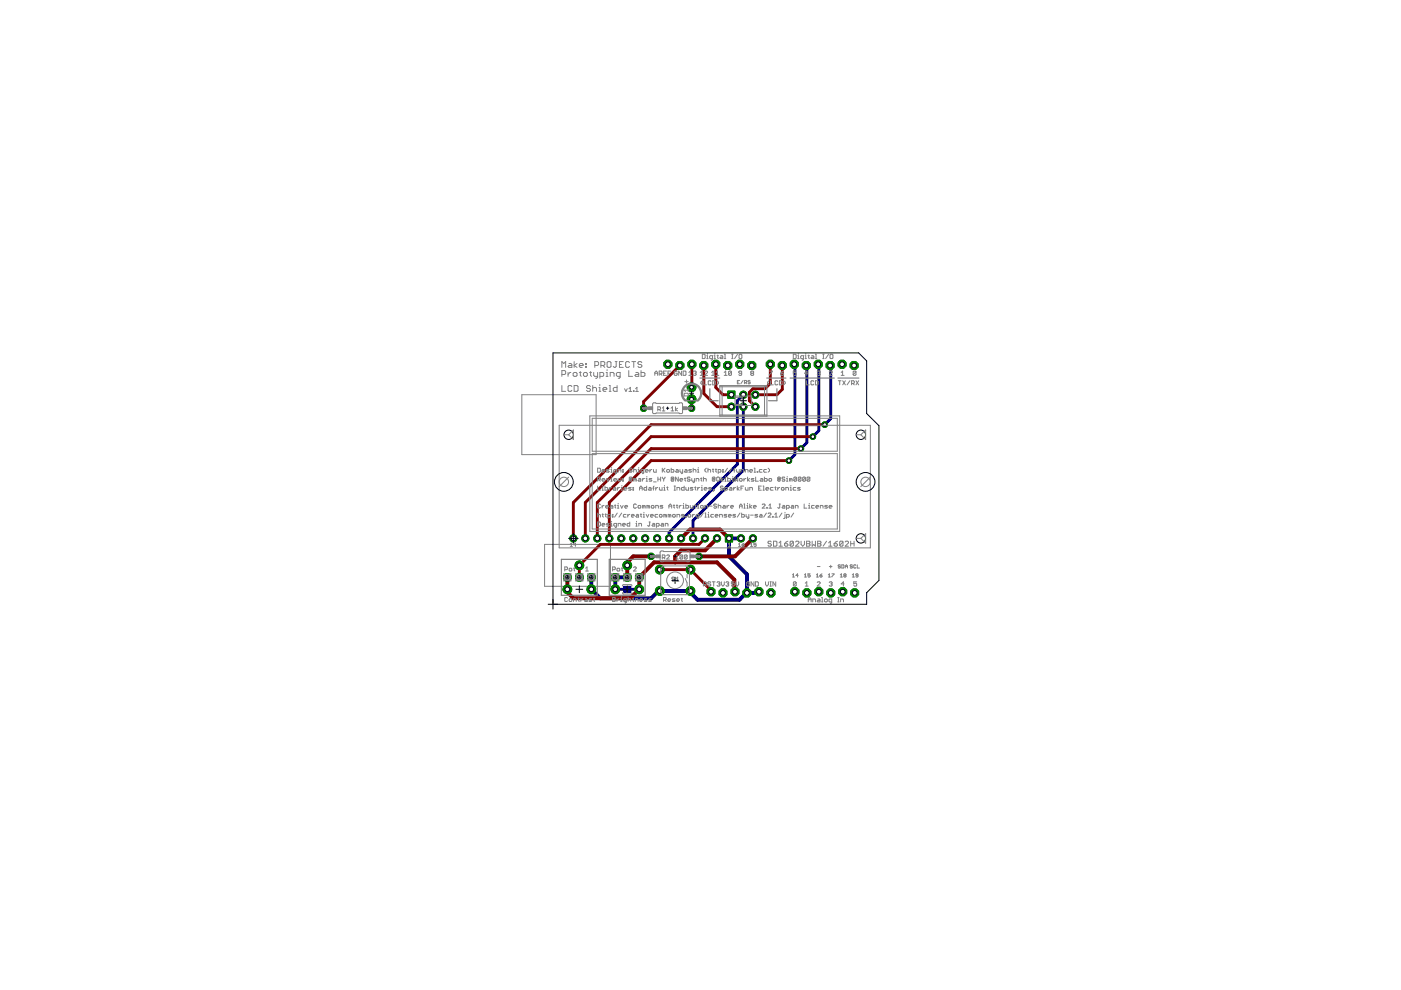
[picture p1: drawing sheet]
<svg xmlns="http://www.w3.org/2000/svg" width="297mm" height="210mm" viewBox="0 0 297 210" stroke-linecap="round" stroke-linejoin="round" font-family="sans-serif">
<path d="M132.7 124.9h.5zM133 124.7v.5z" fill="#000" stroke="#000" stroke-width=".21"/>
<g fill="#808080" stroke="#808080" stroke-width=".21">
<path d="M126.4 83.7v12.7z"/>
<path d="M110.6 83.7h15.8z"/>
<path d="M110.6 83.7v12.7z"/>
<path d="M110.6 96.4h15.8z"/>
<path d="M115.5 124.3h13.9z"/>
<path d="M129.4 115.4v8.9z"/>
<path d="M115.5 115.4h13.9z"/>
<path d="M115.5 115.4v8.9z"/>
<path d="M132.2 125.9h1.6z"/>
<path d="M132.2 124h1.6z"/>
</g>
<path d="M132 125.6l.2 .3M132.2 124l-.2 .2M133.8 124l.2 .2M134 125.6l-.2 .3" fill="none" stroke="#808080" stroke-width=".21"/>
<g fill="#000080" stroke="#000080" stroke-width=".21">
<path d="M133.1 124.3h.7v1.3h-.7z"/>
<path d="M132.2 124.3h.6v1.3h-.6z"/>
</g>
<g fill="#000080" stroke="#000080" stroke-width=".83">
<path d="M176 77.5l.1-.1z"/>
<path d="M154.6 114.2v3.8z"/>
<path d="M154.6 118l3.8 3.8z"/>
<path d="M154.6 114.2h2.5z"/>
<path d="M139.9 125.3h6.5z"/>
<path d="M125.4 122.4v2.5z"/>
<path d="M146.4 125.3v.4z"/>
<path d="M146.4 125.7l1.5 1.5z"/>
<path d="M147.9 127.2h8.9z"/>
<path d="M138 126.9l1.6-1.6z"/>
<path d="M127.3 126.9h10.7z"/>
<path d="M125.4 124.9l1.9 2z"/>
<path d="M158.4 121.8v3.9z"/>
<path d="M158.4 125.7h2.3z"/>
<path d="M160.9 125.5l-.2 .2z"/>
<path d="M156.8 127.2l1.4-1.5z"/>
<path d="M130.5 122.4v2.5z"/>
<path d="M130.5 122.4h2.5z"/>
</g>
<g fill="#000080" stroke="#000080" stroke-width=".61">
<path d="M174.9 90l1.2-1.2z"/>
<path d="M176.1 77.5v11.3z"/>
<path d="M176 77.5h.1z"/>
<path d="M172.3 92.6l1.3-1.3z"/>
<path d="M173.6 77.5v13.8z"/>
<path d="M173.5 77.2v.2z"/>
<path d="M173.5 77.4l.1 .1z"/>
<path d="M167.3 97.7l1.2-1.3z"/>
<path d="M168.5 77.5v18.9z"/>
<path d="M168.4 77.2v.2z"/>
<path d="M168.4 77.4l.1 .1z"/>
<path d="M141.9 112.9v1.3z"/>
<path d="M156.3 85l1.3-1.3z"/>
<path d="M156.3 85v13.4z"/>
<path d="M141.9 112.9l14.4-14.5z"/>
<path d="M146.9 110.4v3.8z"/>
<path d="M157.6 86.2v13.5z"/>
<path d="M146.9 110.4l10.7-10.7z"/>
<path d="M139.6 125.3h.3z"/>
<path d="M158.2 125.7h.2z"/>
<path d="M133.4 124.9h2.1z"/>
<path d="M130.5 124.9h2z"/>
<path d="M169.8 95.1l1.3-1.2z"/>
<path d="M171.1 77.5v16.4z"/>
<path d="M170.9 77.5h.2z"/>
</g>
<circle cx="170.9" cy="77.5" r=".92" fill="#008000" stroke="#008000" stroke-width=".21"/>
<circle cx="170.9" cy="77.5" r=".51" fill="#fff" stroke="#000" stroke-width=".21"/>
<circle cx="168.5" cy="125.5" r=".92" fill="#008000" stroke="#008000" stroke-width=".21"/>
<circle cx="168.5" cy="125.5" r=".51" fill="#fff" stroke="#000" stroke-width=".21"/>
<circle cx="173.5" cy="77.2" r=".92" fill="#008000" stroke="#008000" stroke-width=".21"/>
<circle cx="173.5" cy="77.2" r=".51" fill="#fff" stroke="#000" stroke-width=".21"/>
<circle cx="176" cy="77.5" r=".92" fill="#008000" stroke="#008000" stroke-width=".21"/>
<circle cx="176" cy="77.5" r=".51" fill="#fff" stroke="#000" stroke-width=".21"/>
<circle cx="178.5" cy="77.2" r=".92" fill="#008000" stroke="#008000" stroke-width=".21"/>
<circle cx="178.5" cy="77.2" r=".51" fill="#fff" stroke="#000" stroke-width=".21"/>
<circle cx="181.1" cy="77.5" r=".92" fill="#008000" stroke="#008000" stroke-width=".21"/>
<circle cx="181.1" cy="77.5" r=".51" fill="#fff" stroke="#000" stroke-width=".21"/>
<circle cx="168.4" cy="77.2" r=".92" fill="#008000" stroke="#008000" stroke-width=".21"/>
<circle cx="168.4" cy="77.2" r=".51" fill="#fff" stroke="#000" stroke-width=".21"/>
<circle cx="165.9" cy="77.5" r=".92" fill="#008000" stroke="#008000" stroke-width=".21"/>
<circle cx="165.9" cy="77.5" r=".51" fill="#fff" stroke="#000" stroke-width=".21"/>
<circle cx="163.3" cy="77.2" r=".92" fill="#008000" stroke="#008000" stroke-width=".21"/>
<circle cx="163.3" cy="77.2" r=".51" fill="#fff" stroke="#000" stroke-width=".21"/>
<circle cx="159.4" cy="77.5" r=".92" fill="#008000" stroke="#008000" stroke-width=".21"/>
<circle cx="159.4" cy="77.5" r=".51" fill="#fff" stroke="#000" stroke-width=".21"/>
<circle cx="156.8" cy="77.2" r=".92" fill="#008000" stroke="#008000" stroke-width=".21"/>
<circle cx="156.8" cy="77.2" r=".51" fill="#fff" stroke="#000" stroke-width=".21"/>
<circle cx="154.3" cy="77.5" r=".92" fill="#008000" stroke="#008000" stroke-width=".21"/>
<circle cx="154.3" cy="77.5" r=".51" fill="#fff" stroke="#000" stroke-width=".21"/>
<circle cx="151.8" cy="77.2" r=".92" fill="#008000" stroke="#008000" stroke-width=".21"/>
<circle cx="151.8" cy="77.2" r=".51" fill="#fff" stroke="#000" stroke-width=".21"/>
<circle cx="149.2" cy="77.5" r=".92" fill="#008000" stroke="#008000" stroke-width=".21"/>
<circle cx="149.2" cy="77.5" r=".51" fill="#fff" stroke="#000" stroke-width=".21"/>
<circle cx="146.7" cy="77.2" r=".92" fill="#008000" stroke="#008000" stroke-width=".21"/>
<circle cx="146.7" cy="77.2" r=".51" fill="#fff" stroke="#000" stroke-width=".21"/>
<circle cx="144.1" cy="77.5" r=".92" fill="#008000" stroke="#008000" stroke-width=".21"/>
<circle cx="144.1" cy="77.5" r=".51" fill="#fff" stroke="#000" stroke-width=".21"/>
<circle cx="141.6" cy="77.2" r=".92" fill="#008000" stroke="#008000" stroke-width=".21"/>
<circle cx="141.6" cy="77.2" r=".51" fill="#fff" stroke="#000" stroke-width=".21"/>
<circle cx="171.1" cy="125.7" r=".92" fill="#008000" stroke="#008000" stroke-width=".21"/>
<circle cx="171.1" cy="125.7" r=".51" fill="#fff" stroke="#000" stroke-width=".21"/>
<circle cx="173.6" cy="125.5" r=".92" fill="#008000" stroke="#008000" stroke-width=".21"/>
<circle cx="173.6" cy="125.5" r=".51" fill="#fff" stroke="#000" stroke-width=".21"/>
<circle cx="176.1" cy="125.7" r=".92" fill="#008000" stroke="#008000" stroke-width=".21"/>
<circle cx="176.1" cy="125.7" r=".51" fill="#fff" stroke="#000" stroke-width=".21"/>
<circle cx="178.7" cy="125.5" r=".92" fill="#008000" stroke="#008000" stroke-width=".21"/>
<circle cx="178.7" cy="125.5" r=".51" fill="#fff" stroke="#000" stroke-width=".21"/>
<circle cx="181.2" cy="125.7" r=".92" fill="#008000" stroke="#008000" stroke-width=".21"/>
<circle cx="181.2" cy="125.7" r=".51" fill="#fff" stroke="#000" stroke-width=".21"/>
<circle cx="163.4" cy="125.7" r=".92" fill="#008000" stroke="#008000" stroke-width=".21"/>
<circle cx="163.4" cy="125.7" r=".51" fill="#fff" stroke="#000" stroke-width=".21"/>
<circle cx="160.9" cy="125.5" r=".92" fill="#008000" stroke="#008000" stroke-width=".21"/>
<circle cx="160.9" cy="125.5" r=".51" fill="#fff" stroke="#000" stroke-width=".21"/>
<circle cx="158.4" cy="125.7" r=".92" fill="#008000" stroke="#008000" stroke-width=".21"/>
<circle cx="158.4" cy="125.7" r=".51" fill="#fff" stroke="#000" stroke-width=".21"/>
<circle cx="155.8" cy="125.5" r=".92" fill="#008000" stroke="#008000" stroke-width=".21"/>
<circle cx="155.8" cy="125.5" r=".51" fill="#fff" stroke="#000" stroke-width=".21"/>
<circle cx="153.3" cy="125.7" r=".92" fill="#008000" stroke="#008000" stroke-width=".21"/>
<circle cx="153.3" cy="125.7" r=".51" fill="#fff" stroke="#000" stroke-width=".21"/>
<circle cx="150.7" cy="125.5" r=".92" fill="#008000" stroke="#008000" stroke-width=".21"/>
<circle cx="150.7" cy="125.5" r=".51" fill="#fff" stroke="#000" stroke-width=".21"/>
<circle cx="138" cy="118" r=".71" fill="#008000" stroke="#008000" stroke-width=".21"/>
<circle cx="138" cy="118" r=".4" fill="#fff" stroke="#000" stroke-width=".21"/>
<circle cx="148.2" cy="118" r=".71" fill="#008000" stroke="#008000" stroke-width=".21"/>
<circle cx="148.2" cy="118" r=".4" fill="#fff" stroke="#000" stroke-width=".21"/>
<circle cx="120.3" cy="124.9" r=".93" fill="#008000" stroke="#008000" stroke-width=".21"/>
<circle cx="120.3" cy="124.9" r=".51" fill="#fff" stroke="#000" stroke-width=".21"/>
<circle cx="125.4" cy="124.9" r=".93" fill="#008000" stroke="#008000" stroke-width=".21"/>
<circle cx="125.4" cy="124.9" r=".51" fill="#fff" stroke="#000" stroke-width=".21"/>
<circle cx="122.8" cy="119.9" r=".93" fill="#008000" stroke="#008000" stroke-width=".21"/>
<circle cx="122.8" cy="119.9" r=".51" fill="#fff" stroke="#000" stroke-width=".21"/>
<circle cx="146.4" cy="125.3" r=".93" fill="#008000" stroke="#008000" stroke-width=".21"/>
<circle cx="146.4" cy="125.3" r=".51" fill="#fff" stroke="#000" stroke-width=".21"/>
<circle cx="139.9" cy="125.3" r=".93" fill="#008000" stroke="#008000" stroke-width=".21"/>
<circle cx="139.9" cy="125.3" r=".51" fill="#fff" stroke="#000" stroke-width=".21"/>
<circle cx="146.4" cy="120.8" r=".93" fill="#008000" stroke="#008000" stroke-width=".21"/>
<circle cx="146.4" cy="120.8" r=".51" fill="#fff" stroke="#000" stroke-width=".21"/>
<circle cx="139.9" cy="120.8" r=".93" fill="#008000" stroke="#008000" stroke-width=".21"/>
<circle cx="139.9" cy="120.8" r=".51" fill="#fff" stroke="#000" stroke-width=".21"/>
<circle cx="136.5" cy="86.6" r=".71" fill="#008000" stroke="#008000" stroke-width=".21"/>
<circle cx="136.5" cy="86.6" r=".4" fill="#fff" stroke="#000" stroke-width=".21"/>
<circle cx="146.6" cy="86.6" r=".71" fill="#008000" stroke="#008000" stroke-width=".21"/>
<circle cx="146.6" cy="86.6" r=".4" fill="#fff" stroke="#000" stroke-width=".21"/>
<circle cx="146.6" cy="82.1" r=".93" fill="#008000" stroke="#008000" stroke-width=".21"/>
<circle cx="146.6" cy="82.1" r=".4" fill="#fff" stroke="#000" stroke-width=".21"/>
<circle cx="146.6" cy="84.6" r=".93" fill="#008000" stroke="#008000" stroke-width=".21"/>
<circle cx="146.6" cy="84.6" r=".4" fill="#fff" stroke="#000" stroke-width=".21"/>
<circle cx="121.6" cy="114.2" r=".76" fill="#008000" stroke="#008000" stroke-width=".21"/>
<circle cx="121.6" cy="114.2" r=".51" fill="#fff" stroke="#000" stroke-width=".21"/>
<circle cx="124.1" cy="114.2" r=".76" fill="#008000" stroke="#008000" stroke-width=".21"/>
<circle cx="124.1" cy="114.2" r=".51" fill="#fff" stroke="#000" stroke-width=".21"/>
<circle cx="126.6" cy="114.2" r=".76" fill="#008000" stroke="#008000" stroke-width=".21"/>
<circle cx="126.6" cy="114.2" r=".51" fill="#fff" stroke="#000" stroke-width=".21"/>
<circle cx="129.2" cy="114.2" r=".76" fill="#008000" stroke="#008000" stroke-width=".21"/>
<circle cx="129.2" cy="114.2" r=".51" fill="#fff" stroke="#000" stroke-width=".21"/>
<circle cx="131.7" cy="114.2" r=".76" fill="#008000" stroke="#008000" stroke-width=".21"/>
<circle cx="131.7" cy="114.2" r=".51" fill="#fff" stroke="#000" stroke-width=".21"/>
<circle cx="134.3" cy="114.2" r=".76" fill="#008000" stroke="#008000" stroke-width=".21"/>
<circle cx="134.3" cy="114.2" r=".51" fill="#fff" stroke="#000" stroke-width=".21"/>
<circle cx="136.8" cy="114.2" r=".76" fill="#008000" stroke="#008000" stroke-width=".21"/>
<circle cx="136.8" cy="114.2" r=".51" fill="#fff" stroke="#000" stroke-width=".21"/>
<circle cx="139.3" cy="114.2" r=".76" fill="#008000" stroke="#008000" stroke-width=".21"/>
<circle cx="139.3" cy="114.2" r=".51" fill="#fff" stroke="#000" stroke-width=".21"/>
<circle cx="141.9" cy="114.2" r=".76" fill="#008000" stroke="#008000" stroke-width=".21"/>
<circle cx="141.9" cy="114.2" r=".51" fill="#fff" stroke="#000" stroke-width=".21"/>
<circle cx="144.4" cy="114.2" r=".76" fill="#008000" stroke="#008000" stroke-width=".21"/>
<circle cx="144.4" cy="114.2" r=".51" fill="#fff" stroke="#000" stroke-width=".21"/>
<circle cx="146.9" cy="114.2" r=".76" fill="#008000" stroke="#008000" stroke-width=".21"/>
<circle cx="146.9" cy="114.2" r=".51" fill="#fff" stroke="#000" stroke-width=".21"/>
<circle cx="149.5" cy="114.2" r=".76" fill="#008000" stroke="#008000" stroke-width=".21"/>
<circle cx="149.5" cy="114.2" r=".51" fill="#fff" stroke="#000" stroke-width=".21"/>
<circle cx="152" cy="114.2" r=".76" fill="#008000" stroke="#008000" stroke-width=".21"/>
<circle cx="152" cy="114.2" r=".51" fill="#fff" stroke="#000" stroke-width=".21"/>
<path d="M153.8 113.4h1.5v1.5h-1.5z" fill="#008000" stroke="#008000" stroke-width=".21"/>
<circle cx="154.6" cy="114.2" r=".51" fill="#fff" stroke="#000" stroke-width=".21"/>
<circle cx="159.6" cy="114.2" r=".76" fill="#008000" stroke="#008000" stroke-width=".21"/>
<circle cx="159.6" cy="114.2" r=".51" fill="#fff" stroke="#000" stroke-width=".21"/>
<circle cx="157.1" cy="114.2" r=".76" fill="#008000" stroke="#008000" stroke-width=".21"/>
<circle cx="157.1" cy="114.2" r=".51" fill="#fff" stroke="#000" stroke-width=".21"/>
<circle cx="120.3" cy="122.4" r=".87" fill="#008000" stroke="#008000" stroke-width=".21"/>
<circle cx="120.3" cy="122.4" r=".4" fill="#fff" stroke="#000" stroke-width=".21"/>
<circle cx="125.4" cy="122.4" r=".87" fill="#008000" stroke="#008000" stroke-width=".21"/>
<circle cx="125.4" cy="122.4" r=".4" fill="#fff" stroke="#000" stroke-width=".21"/>
<circle cx="130.5" cy="124.9" r=".93" fill="#008000" stroke="#008000" stroke-width=".21"/>
<circle cx="130.5" cy="124.9" r=".51" fill="#fff" stroke="#000" stroke-width=".21"/>
<circle cx="135.5" cy="124.9" r=".93" fill="#008000" stroke="#008000" stroke-width=".21"/>
<circle cx="135.5" cy="124.9" r=".51" fill="#fff" stroke="#000" stroke-width=".21"/>
<circle cx="133" cy="119.9" r=".93" fill="#008000" stroke="#008000" stroke-width=".21"/>
<circle cx="133" cy="119.9" r=".51" fill="#fff" stroke="#000" stroke-width=".21"/>
<circle cx="130.5" cy="122.4" r=".87" fill="#008000" stroke="#008000" stroke-width=".21"/>
<circle cx="130.5" cy="122.4" r=".4" fill="#fff" stroke="#000" stroke-width=".21"/>
<circle cx="135.5" cy="122.4" r=".87" fill="#008000" stroke="#008000" stroke-width=".21"/>
<circle cx="135.5" cy="122.4" r=".4" fill="#fff" stroke="#000" stroke-width=".21"/>
<path d="M154.3 82.9h1.5v1.6h-1.5z" fill="#008000" stroke="#008000" stroke-width=".21"/>
<circle cx="155.1" cy="83.7" r=".51" fill="#fff" stroke="#000" stroke-width=".21"/>
<circle cx="157.6" cy="83.7" r=".76" fill="#008000" stroke="#008000" stroke-width=".21"/>
<circle cx="157.6" cy="83.7" r=".51" fill="#fff" stroke="#000" stroke-width=".21"/>
<circle cx="160.1" cy="83.7" r=".76" fill="#008000" stroke="#008000" stroke-width=".21"/>
<circle cx="160.1" cy="83.7" r=".51" fill="#fff" stroke="#000" stroke-width=".21"/>
<circle cx="155.1" cy="86.2" r=".76" fill="#008000" stroke="#008000" stroke-width=".21"/>
<circle cx="155.1" cy="86.2" r=".51" fill="#fff" stroke="#000" stroke-width=".21"/>
<circle cx="157.6" cy="86.2" r=".76" fill="#008000" stroke="#008000" stroke-width=".21"/>
<circle cx="157.6" cy="86.2" r=".51" fill="#fff" stroke="#000" stroke-width=".21"/>
<circle cx="160.1" cy="86.2" r=".76" fill="#008000" stroke="#008000" stroke-width=".21"/>
<circle cx="160.1" cy="86.2" r=".51" fill="#fff" stroke="#000" stroke-width=".21"/>
<circle cx="122.8" cy="122.4" r=".87" fill="#008000" stroke="#008000" stroke-width=".21"/>
<circle cx="122.8" cy="122.4" r=".4" fill="#fff" stroke="#000" stroke-width=".21"/>
<circle cx="133" cy="122.4" r=".87" fill="#008000" stroke="#008000" stroke-width=".21"/>
<circle cx="133" cy="122.4" r=".4" fill="#fff" stroke="#000" stroke-width=".21"/>
<circle cx="174.9" cy="90" r=".59" fill="#008000" stroke="#008000" stroke-width=".21"/>
<circle cx="174.9" cy="90" r=".4" fill="#fff" stroke="#000" stroke-width=".21"/>
<circle cx="172.3" cy="92.6" r=".59" fill="#008000" stroke="#008000" stroke-width=".21"/>
<circle cx="172.3" cy="92.6" r=".4" fill="#fff" stroke="#000" stroke-width=".21"/>
<circle cx="167.3" cy="97.7" r=".59" fill="#008000" stroke="#008000" stroke-width=".21"/>
<circle cx="167.3" cy="97.7" r=".4" fill="#fff" stroke="#000" stroke-width=".21"/>
<circle cx="169.8" cy="95.1" r=".59" fill="#008000" stroke="#008000" stroke-width=".21"/>
<circle cx="169.8" cy="95.1" r=".4" fill="#fff" stroke="#000" stroke-width=".21"/>
<g fill="#800000" stroke="#800000" stroke-width=".61">
<path d="M121.6 106.6v7.6z"/>
<path d="M138 90l-16.4 16.6z"/>
<path d="M138 90h36.9z"/>
<path d="M124.1 106.6v7.6z"/>
<path d="M138 92.6l-13.9 14z"/>
<path d="M138 92.6h34.3z"/>
<path d="M129.2 106.6v7.6z"/>
<path d="M138 97.7l-8.8 8.9z"/>
<path d="M138 97.7h29.3z"/>
<path d="M165.9 77.5v5z"/>
<path d="M160.1 83.7h4.6z"/>
<path d="M164.7 83.7l1.2-1.2z"/>
<path d="M163.3 77.2v4.1z"/>
<path d="M158.9 85l1.2 1.2z"/>
<path d="M158.9 83.2v1.8z"/>
<path d="M159.6 82.4l-.7 .8z"/>
<path d="M162.2 82.4l1.1-1.1z"/>
<path d="M159.6 82.4h2.6z"/>
<path d="M146.7 77.2v4.8z"/>
<path d="M148.2 115.4l1.3-1.2z"/>
<path d="M127.3 115.4h20.9z"/>
<path d="M122.8 119.9l4.5-4.5z"/>
<path d="M122.8 119.9v2.5z"/>
<path d="M139.9 120.8h6.5z"/>
<path d="M150.7 125.2v.3z"/>
<path d="M146.4 120.8l4.3 4.4z"/>
<path d="M152 86.2h3.1z"/>
<path d="M149.2 77.5v5.9z"/>
<path d="M149.2 83.4l2.8 2.8z"/>
<path d="M153.3 83.7h1.8z"/>
<path d="M151.8 77.2v5z"/>
<path d="M151.8 82.2l1.5 1.5z"/>
<path d="M126.6 106.6v7.6z"/>
<path d="M138 95.1l-11.4 11.5z"/>
<path d="M138 95.1h31.8z"/>
<path d="M146.6 84.6v2z"/>
<path d="M136.5 85.2v1.4z"/>
<path d="M136.5 85.2l7.6-7.7z"/>
</g>
<g fill="#800000" stroke="#800000" stroke-width=".83">
<path d="M144.4 114.2l1.9-1.9z"/>
<path d="M146.3 112.3h6.4z"/>
<path d="M152.7 112.3l1.9 1.9z"/>
<path d="M120.3 122.4v2.5z"/>
<path d="M135.5 122.4v2.5z"/>
<path d="M138.7 119.2l-3.2 3.2z"/>
<path d="M120.3 124.9v.7z"/>
<path d="M120.3 125.6l1.3 1.3z"/>
<path d="M121.6 126.9h12z"/>
<path d="M133.6 126.9l1.9-2z"/>
<path d="M155.7 122.9v2.6z"/>
<path d="M155.7 125.5h.1z"/>
<path d="M138.7 119.2h4.4z"/>
<path d="M143.1 118v1.2z"/>
<path d="M143.1 118l1.3-1.3z"/>
<path d="M144.4 116.7h5.1z"/>
<path d="M149.5 116.7l2.5-2.5z"/>
<path d="M152 119.2l3.7 3.7z"/>
<path d="M143.1 119.2h8.9z"/>
<path d="M155.8 118l3.8-3.8z"/>
<path d="M148.2 118h7.6z"/>
<path d="M133 119.2v.7z"/>
<path d="M133 119.2l1.3-1.2z"/>
<path d="M134.3 118h3.7z"/>
<path d="M133 119.9v2.5z"/>
</g>
<circle cx="170.9" cy="77.5" r=".92" fill="#008000" stroke="#008000" stroke-width=".21"/>
<circle cx="170.9" cy="77.5" r=".51" fill="#fff" stroke="#000" stroke-width=".21"/>
<circle cx="168.5" cy="125.5" r=".92" fill="#008000" stroke="#008000" stroke-width=".21"/>
<circle cx="168.5" cy="125.5" r=".51" fill="#fff" stroke="#000" stroke-width=".21"/>
<circle cx="173.5" cy="77.2" r=".92" fill="#008000" stroke="#008000" stroke-width=".21"/>
<circle cx="173.5" cy="77.2" r=".51" fill="#fff" stroke="#000" stroke-width=".21"/>
<circle cx="176" cy="77.5" r=".92" fill="#008000" stroke="#008000" stroke-width=".21"/>
<circle cx="176" cy="77.5" r=".51" fill="#fff" stroke="#000" stroke-width=".21"/>
<circle cx="178.5" cy="77.2" r=".92" fill="#008000" stroke="#008000" stroke-width=".21"/>
<circle cx="178.5" cy="77.2" r=".51" fill="#fff" stroke="#000" stroke-width=".21"/>
<circle cx="181.1" cy="77.5" r=".92" fill="#008000" stroke="#008000" stroke-width=".21"/>
<circle cx="181.1" cy="77.5" r=".51" fill="#fff" stroke="#000" stroke-width=".21"/>
<circle cx="168.4" cy="77.2" r=".92" fill="#008000" stroke="#008000" stroke-width=".21"/>
<circle cx="168.4" cy="77.2" r=".51" fill="#fff" stroke="#000" stroke-width=".21"/>
<circle cx="165.9" cy="77.5" r=".92" fill="#008000" stroke="#008000" stroke-width=".21"/>
<circle cx="165.9" cy="77.5" r=".51" fill="#fff" stroke="#000" stroke-width=".21"/>
<circle cx="163.3" cy="77.2" r=".92" fill="#008000" stroke="#008000" stroke-width=".21"/>
<circle cx="163.3" cy="77.2" r=".51" fill="#fff" stroke="#000" stroke-width=".21"/>
<circle cx="159.4" cy="77.5" r=".92" fill="#008000" stroke="#008000" stroke-width=".21"/>
<circle cx="159.4" cy="77.5" r=".51" fill="#fff" stroke="#000" stroke-width=".21"/>
<circle cx="156.8" cy="77.2" r=".92" fill="#008000" stroke="#008000" stroke-width=".21"/>
<circle cx="156.8" cy="77.2" r=".51" fill="#fff" stroke="#000" stroke-width=".21"/>
<circle cx="154.3" cy="77.5" r=".92" fill="#008000" stroke="#008000" stroke-width=".21"/>
<circle cx="154.3" cy="77.5" r=".51" fill="#fff" stroke="#000" stroke-width=".21"/>
<circle cx="151.8" cy="77.2" r=".92" fill="#008000" stroke="#008000" stroke-width=".21"/>
<circle cx="151.8" cy="77.2" r=".51" fill="#fff" stroke="#000" stroke-width=".21"/>
<circle cx="149.2" cy="77.5" r=".92" fill="#008000" stroke="#008000" stroke-width=".21"/>
<circle cx="149.2" cy="77.5" r=".51" fill="#fff" stroke="#000" stroke-width=".21"/>
<circle cx="146.7" cy="77.2" r=".92" fill="#008000" stroke="#008000" stroke-width=".21"/>
<circle cx="146.7" cy="77.2" r=".51" fill="#fff" stroke="#000" stroke-width=".21"/>
<circle cx="144.1" cy="77.5" r=".92" fill="#008000" stroke="#008000" stroke-width=".21"/>
<circle cx="144.1" cy="77.5" r=".51" fill="#fff" stroke="#000" stroke-width=".21"/>
<circle cx="141.6" cy="77.2" r=".92" fill="#008000" stroke="#008000" stroke-width=".21"/>
<circle cx="141.6" cy="77.2" r=".51" fill="#fff" stroke="#000" stroke-width=".21"/>
<circle cx="171.1" cy="125.7" r=".92" fill="#008000" stroke="#008000" stroke-width=".21"/>
<circle cx="171.1" cy="125.7" r=".51" fill="#fff" stroke="#000" stroke-width=".21"/>
<circle cx="173.6" cy="125.5" r=".92" fill="#008000" stroke="#008000" stroke-width=".21"/>
<circle cx="173.6" cy="125.5" r=".51" fill="#fff" stroke="#000" stroke-width=".21"/>
<circle cx="176.1" cy="125.7" r=".92" fill="#008000" stroke="#008000" stroke-width=".21"/>
<circle cx="176.1" cy="125.7" r=".51" fill="#fff" stroke="#000" stroke-width=".21"/>
<circle cx="178.7" cy="125.5" r=".92" fill="#008000" stroke="#008000" stroke-width=".21"/>
<circle cx="178.7" cy="125.5" r=".51" fill="#fff" stroke="#000" stroke-width=".21"/>
<circle cx="181.2" cy="125.7" r=".92" fill="#008000" stroke="#008000" stroke-width=".21"/>
<circle cx="181.2" cy="125.7" r=".51" fill="#fff" stroke="#000" stroke-width=".21"/>
<circle cx="163.4" cy="125.7" r=".92" fill="#008000" stroke="#008000" stroke-width=".21"/>
<circle cx="163.4" cy="125.7" r=".51" fill="#fff" stroke="#000" stroke-width=".21"/>
<circle cx="160.9" cy="125.5" r=".92" fill="#008000" stroke="#008000" stroke-width=".21"/>
<circle cx="160.9" cy="125.5" r=".51" fill="#fff" stroke="#000" stroke-width=".21"/>
<circle cx="158.4" cy="125.7" r=".92" fill="#008000" stroke="#008000" stroke-width=".21"/>
<circle cx="158.4" cy="125.7" r=".51" fill="#fff" stroke="#000" stroke-width=".21"/>
<circle cx="155.8" cy="125.5" r=".92" fill="#008000" stroke="#008000" stroke-width=".21"/>
<circle cx="155.8" cy="125.5" r=".51" fill="#fff" stroke="#000" stroke-width=".21"/>
<circle cx="153.3" cy="125.7" r=".92" fill="#008000" stroke="#008000" stroke-width=".21"/>
<circle cx="153.3" cy="125.7" r=".51" fill="#fff" stroke="#000" stroke-width=".21"/>
<circle cx="150.7" cy="125.5" r=".92" fill="#008000" stroke="#008000" stroke-width=".21"/>
<circle cx="150.7" cy="125.5" r=".51" fill="#fff" stroke="#000" stroke-width=".21"/>
<circle cx="138" cy="118" r=".71" fill="#008000" stroke="#008000" stroke-width=".21"/>
<circle cx="138" cy="118" r=".4" fill="#fff" stroke="#000" stroke-width=".21"/>
<circle cx="148.2" cy="118" r=".71" fill="#008000" stroke="#008000" stroke-width=".21"/>
<circle cx="148.2" cy="118" r=".4" fill="#fff" stroke="#000" stroke-width=".21"/>
<circle cx="120.3" cy="124.9" r=".93" fill="#008000" stroke="#008000" stroke-width=".21"/>
<circle cx="120.3" cy="124.9" r=".51" fill="#fff" stroke="#000" stroke-width=".21"/>
<circle cx="125.4" cy="124.9" r=".93" fill="#008000" stroke="#008000" stroke-width=".21"/>
<circle cx="125.4" cy="124.9" r=".51" fill="#fff" stroke="#000" stroke-width=".21"/>
<circle cx="122.8" cy="119.9" r=".93" fill="#008000" stroke="#008000" stroke-width=".21"/>
<circle cx="122.8" cy="119.9" r=".51" fill="#fff" stroke="#000" stroke-width=".21"/>
<circle cx="146.4" cy="125.3" r=".93" fill="#008000" stroke="#008000" stroke-width=".21"/>
<circle cx="146.4" cy="125.3" r=".51" fill="#fff" stroke="#000" stroke-width=".21"/>
<circle cx="139.9" cy="125.3" r=".93" fill="#008000" stroke="#008000" stroke-width=".21"/>
<circle cx="139.9" cy="125.3" r=".51" fill="#fff" stroke="#000" stroke-width=".21"/>
<circle cx="146.4" cy="120.8" r=".93" fill="#008000" stroke="#008000" stroke-width=".21"/>
<circle cx="146.4" cy="120.8" r=".51" fill="#fff" stroke="#000" stroke-width=".21"/>
<circle cx="139.9" cy="120.8" r=".93" fill="#008000" stroke="#008000" stroke-width=".21"/>
<circle cx="139.9" cy="120.8" r=".51" fill="#fff" stroke="#000" stroke-width=".21"/>
<circle cx="136.5" cy="86.6" r=".71" fill="#008000" stroke="#008000" stroke-width=".21"/>
<circle cx="136.5" cy="86.6" r=".4" fill="#fff" stroke="#000" stroke-width=".21"/>
<circle cx="146.6" cy="86.6" r=".71" fill="#008000" stroke="#008000" stroke-width=".21"/>
<circle cx="146.6" cy="86.6" r=".4" fill="#fff" stroke="#000" stroke-width=".21"/>
<circle cx="146.6" cy="82.1" r=".93" fill="#008000" stroke="#008000" stroke-width=".21"/>
<circle cx="146.6" cy="82.1" r=".4" fill="#fff" stroke="#000" stroke-width=".21"/>
<circle cx="146.6" cy="84.6" r=".93" fill="#008000" stroke="#008000" stroke-width=".21"/>
<circle cx="146.6" cy="84.6" r=".4" fill="#fff" stroke="#000" stroke-width=".21"/>
<circle cx="121.6" cy="114.2" r=".76" fill="#008000" stroke="#008000" stroke-width=".21"/>
<circle cx="121.6" cy="114.2" r=".51" fill="#fff" stroke="#000" stroke-width=".21"/>
<circle cx="124.1" cy="114.2" r=".76" fill="#008000" stroke="#008000" stroke-width=".21"/>
<circle cx="124.1" cy="114.2" r=".51" fill="#fff" stroke="#000" stroke-width=".21"/>
<circle cx="126.6" cy="114.2" r=".76" fill="#008000" stroke="#008000" stroke-width=".21"/>
<circle cx="126.6" cy="114.2" r=".51" fill="#fff" stroke="#000" stroke-width=".21"/>
<circle cx="129.2" cy="114.2" r=".76" fill="#008000" stroke="#008000" stroke-width=".21"/>
<circle cx="129.2" cy="114.2" r=".51" fill="#fff" stroke="#000" stroke-width=".21"/>
<circle cx="131.7" cy="114.2" r=".76" fill="#008000" stroke="#008000" stroke-width=".21"/>
<circle cx="131.7" cy="114.2" r=".51" fill="#fff" stroke="#000" stroke-width=".21"/>
<circle cx="134.3" cy="114.2" r=".76" fill="#008000" stroke="#008000" stroke-width=".21"/>
<circle cx="134.3" cy="114.2" r=".51" fill="#fff" stroke="#000" stroke-width=".21"/>
<circle cx="136.8" cy="114.2" r=".76" fill="#008000" stroke="#008000" stroke-width=".21"/>
<circle cx="136.8" cy="114.2" r=".51" fill="#fff" stroke="#000" stroke-width=".21"/>
<circle cx="139.3" cy="114.2" r=".76" fill="#008000" stroke="#008000" stroke-width=".21"/>
<circle cx="139.3" cy="114.2" r=".51" fill="#fff" stroke="#000" stroke-width=".21"/>
<circle cx="141.9" cy="114.2" r=".76" fill="#008000" stroke="#008000" stroke-width=".21"/>
<circle cx="141.9" cy="114.2" r=".51" fill="#fff" stroke="#000" stroke-width=".21"/>
<circle cx="144.4" cy="114.2" r=".76" fill="#008000" stroke="#008000" stroke-width=".21"/>
<circle cx="144.4" cy="114.2" r=".51" fill="#fff" stroke="#000" stroke-width=".21"/>
<circle cx="146.9" cy="114.2" r=".76" fill="#008000" stroke="#008000" stroke-width=".21"/>
<circle cx="146.9" cy="114.2" r=".51" fill="#fff" stroke="#000" stroke-width=".21"/>
<circle cx="149.5" cy="114.2" r=".76" fill="#008000" stroke="#008000" stroke-width=".21"/>
<circle cx="149.5" cy="114.2" r=".51" fill="#fff" stroke="#000" stroke-width=".21"/>
<circle cx="152" cy="114.2" r=".76" fill="#008000" stroke="#008000" stroke-width=".21"/>
<circle cx="152" cy="114.2" r=".51" fill="#fff" stroke="#000" stroke-width=".21"/>
<path d="M153.8 113.4h1.5v1.5h-1.5z" fill="#008000" stroke="#008000" stroke-width=".21"/>
<circle cx="154.6" cy="114.2" r=".51" fill="#fff" stroke="#000" stroke-width=".21"/>
<circle cx="159.6" cy="114.2" r=".76" fill="#008000" stroke="#008000" stroke-width=".21"/>
<circle cx="159.6" cy="114.2" r=".51" fill="#fff" stroke="#000" stroke-width=".21"/>
<circle cx="157.1" cy="114.2" r=".76" fill="#008000" stroke="#008000" stroke-width=".21"/>
<circle cx="157.1" cy="114.2" r=".51" fill="#fff" stroke="#000" stroke-width=".21"/>
<circle cx="120.3" cy="122.4" r=".87" fill="#008000" stroke="#008000" stroke-width=".21"/>
<circle cx="120.3" cy="122.4" r=".4" fill="#fff" stroke="#000" stroke-width=".21"/>
<circle cx="125.4" cy="122.4" r=".87" fill="#008000" stroke="#008000" stroke-width=".21"/>
<circle cx="125.4" cy="122.4" r=".4" fill="#fff" stroke="#000" stroke-width=".21"/>
<circle cx="130.5" cy="124.9" r=".93" fill="#008000" stroke="#008000" stroke-width=".21"/>
<circle cx="130.5" cy="124.9" r=".51" fill="#fff" stroke="#000" stroke-width=".21"/>
<circle cx="135.5" cy="124.9" r=".93" fill="#008000" stroke="#008000" stroke-width=".21"/>
<circle cx="135.5" cy="124.9" r=".51" fill="#fff" stroke="#000" stroke-width=".21"/>
<circle cx="133" cy="119.9" r=".93" fill="#008000" stroke="#008000" stroke-width=".21"/>
<circle cx="133" cy="119.9" r=".51" fill="#fff" stroke="#000" stroke-width=".21"/>
<circle cx="130.5" cy="122.4" r=".87" fill="#008000" stroke="#008000" stroke-width=".21"/>
<circle cx="130.5" cy="122.4" r=".4" fill="#fff" stroke="#000" stroke-width=".21"/>
<circle cx="135.5" cy="122.4" r=".87" fill="#008000" stroke="#008000" stroke-width=".21"/>
<circle cx="135.5" cy="122.4" r=".4" fill="#fff" stroke="#000" stroke-width=".21"/>
<path d="M154.3 82.9h1.5v1.6h-1.5z" fill="#008000" stroke="#008000" stroke-width=".21"/>
<circle cx="155.1" cy="83.7" r=".51" fill="#fff" stroke="#000" stroke-width=".21"/>
<circle cx="157.6" cy="83.7" r=".76" fill="#008000" stroke="#008000" stroke-width=".21"/>
<circle cx="157.6" cy="83.7" r=".51" fill="#fff" stroke="#000" stroke-width=".21"/>
<circle cx="160.1" cy="83.7" r=".76" fill="#008000" stroke="#008000" stroke-width=".21"/>
<circle cx="160.1" cy="83.7" r=".51" fill="#fff" stroke="#000" stroke-width=".21"/>
<circle cx="155.1" cy="86.2" r=".76" fill="#008000" stroke="#008000" stroke-width=".21"/>
<circle cx="155.1" cy="86.2" r=".51" fill="#fff" stroke="#000" stroke-width=".21"/>
<circle cx="157.6" cy="86.2" r=".76" fill="#008000" stroke="#008000" stroke-width=".21"/>
<circle cx="157.6" cy="86.2" r=".51" fill="#fff" stroke="#000" stroke-width=".21"/>
<circle cx="160.1" cy="86.2" r=".76" fill="#008000" stroke="#008000" stroke-width=".21"/>
<circle cx="160.1" cy="86.2" r=".51" fill="#fff" stroke="#000" stroke-width=".21"/>
<circle cx="122.8" cy="122.4" r=".87" fill="#008000" stroke="#008000" stroke-width=".21"/>
<circle cx="122.8" cy="122.4" r=".4" fill="#fff" stroke="#000" stroke-width=".21"/>
<circle cx="133" cy="122.4" r=".87" fill="#008000" stroke="#008000" stroke-width=".21"/>
<circle cx="133" cy="122.4" r=".4" fill="#fff" stroke="#000" stroke-width=".21"/>
<circle cx="174.9" cy="90" r=".59" fill="#008000" stroke="#008000" stroke-width=".21"/>
<circle cx="174.9" cy="90" r=".4" fill="#fff" stroke="#000" stroke-width=".21"/>
<circle cx="172.3" cy="92.6" r=".59" fill="#008000" stroke="#008000" stroke-width=".21"/>
<circle cx="172.3" cy="92.6" r=".4" fill="#fff" stroke="#000" stroke-width=".21"/>
<circle cx="167.3" cy="97.7" r=".59" fill="#008000" stroke="#008000" stroke-width=".21"/>
<circle cx="167.3" cy="97.7" r=".4" fill="#fff" stroke="#000" stroke-width=".21"/>
<circle cx="169.8" cy="95.1" r=".59" fill="#008000" stroke="#008000" stroke-width=".21"/>
<circle cx="169.8" cy="95.1" r=".4" fill="#fff" stroke="#000" stroke-width=".21"/>
<g fill="#808080" stroke="#808080" stroke-width=".21">
<path d="M120.2 126.7l.1 .1z"/>
<path d="M119.9 126.7h.3z"/>
<path d="M119.7 126.8l.2-.1z"/>
<path d="M119.7 126.8v.6z"/>
<path d="M119.7 127.4l.2 .1z"/>
<path d="M119.9 127.5h.3z"/>
<path d="M120.2 127.5l.1-.1z"/>
<path d="M120.8 127.5h.3z"/>
<path d="M121.1 127.5l.1-.1z"/>
<path d="M121.2 127.1v.3z"/>
<path d="M121.1 127l.1 .1z"/>
<path d="M120.8 127h.3z"/>
<path d="M120.8 127l-.1 .1z"/>
<path d="M120.7 127.1v.3z"/>
<path d="M120.7 127.4l.1 .1z"/>
<path d="M121.6 127v.5z"/>
<path d="M121.6 127h.4z"/>
<path d="M122 127l.2 .1z"/>
<path d="M122.2 127.1v.4z"/>
<path d="M122.7 126.8v.6z"/>
<path d="M122.7 127.4l.1 .1z"/>
<path d="M122.5 127h.3z"/>
<path d="M123.1 127v.5z"/>
<path d="M123.1 127.3l.3-.3z"/>
<path d="M123.4 127h.2z"/>
<path d="M124.1 127h.3z"/>
<path d="M124.4 127l.1 .1z"/>
<path d="M124.5 127.1v.4z"/>
<path d="M124.1 127.5h.4z"/>
<path d="M123.9 127.4l.2 .1z"/>
<path d="M123.9 127.4l.2-.1z"/>
<path d="M124.1 127.3h.4z"/>
<path d="M124.9 127.5h.4z"/>
<path d="M125.3 127.5l.2-.1z"/>
<path d="M125.3 127.3l.2 .1z"/>
<path d="M125 127.3h.3z"/>
<path d="M124.9 127.1l.1 .2z"/>
<path d="M124.9 127.1l.1-.1z"/>
<path d="M125 127h.5z"/>
<path d="M125.9 126.8v.6z"/>
<path d="M125.9 127.4l.2 .1z"/>
<path d="M125.8 127h.3z"/>
<path d="M129.9 126.7v.8z"/>
<path d="M129.9 126.7h.4z"/>
<path d="M130.3 126.7l.2 .1z"/>
<path d="M130.5 126.8v.2z"/>
<path d="M130.5 127l-.2 .1z"/>
<path d="M130.3 127.1l.2 .2z"/>
<path d="M130.5 127.3v.1z"/>
<path d="M130.5 127.4l-.2 .1z"/>
<path d="M129.9 127.5h.4z"/>
<path d="M129.9 127.1h.4z"/>
<path d="M130.8 127v.5z"/>
<path d="M130.8 127.3l.3-.3z"/>
<path d="M131.1 127h.2z"/>
<path d="M131.6 127h.1z"/>
<path d="M131.7 127v.5z"/>
<path d="M131.6 127.5h.3z"/>
<path d="M131.7 126.5v.2z"/>
<path d="M132.5 127.8h.2z"/>
<path d="M132.7 127.8l.1-.1z"/>
<path d="M132.8 127v.7z"/>
<path d="M132.4 127h.4z"/>
<path d="M132.4 127l-.2 .1z"/>
<path d="M132.2 127.1v.3z"/>
<path d="M132.2 127.4l.2 .1z"/>
<path d="M132.4 127.5h.4z"/>
<path d="M133.2 126.7v.8z"/>
<path d="M133.2 127.1l.1-.1z"/>
<path d="M133.3 127h.3z"/>
<path d="M133.6 127l.1 .1z"/>
<path d="M133.7 127.1v.4z"/>
<path d="M134.2 126.8v.6z"/>
<path d="M134.2 127.4l.2 .1z"/>
<path d="M134.1 127h.3z"/>
<path d="M134.7 127v.5z"/>
<path d="M134.7 127h.4z"/>
<path d="M135.1 127l.2 .1z"/>
<path d="M135.3 127.1v.4z"/>
<path d="M135.8 127.5h.3z"/>
<path d="M135.7 127.4l.1 .1z"/>
<path d="M135.7 127.1v.3z"/>
<path d="M135.8 127l-.1 .1z"/>
<path d="M135.8 127h.3z"/>
<path d="M136.1 127l.1 .1z"/>
<path d="M136.2 127.1v.2z"/>
<path d="M135.7 127.3h.5z"/>
<path d="M136.6 127.5h.4z"/>
<path d="M137 127.5l.2-.1z"/>
<path d="M137 127.3l.2 .1z"/>
<path d="M136.7 127.3h.3z"/>
<path d="M136.6 127.1l.1 .2z"/>
<path d="M136.6 127.1l.1-.1z"/>
<path d="M136.7 127h.5z"/>
<path d="M137.5 127.5h.4z"/>
<path d="M137.9 127.5l.2-.1z"/>
<path d="M137.9 127.3l.2 .1z"/>
<path d="M137.7 127.3h.2z"/>
<path d="M137.5 127.1l.2 .2z"/>
<path d="M137.5 127.1l.2-.1z"/>
<path d="M137.7 127h.4z"/>
<path d="M149.1 123.4v.9z"/>
<path d="M149.1 123.4h.5z"/>
<path d="M149.6 123.4l.2 .1z"/>
<path d="M149.8 123.5v.3z"/>
<path d="M149.8 123.8l-.2 .2z"/>
<path d="M149.1 124h.5z"/>
<path d="M149.4 124l.4 .3z"/>
<path d="M150.5 123.4l.2 .1z"/>
<path d="M150.2 123.4h.3z"/>
<path d="M150.2 123.4l-.1 .1z"/>
<path d="M150.1 123.5v.2z"/>
<path d="M150.1 123.7l.1 .1z"/>
<path d="M150.2 123.8h.3z"/>
<path d="M150.5 123.8l.2 .2z"/>
<path d="M150.7 124v.1z"/>
<path d="M150.7 124.1l-.2 .2z"/>
<path d="M150.2 124.3h.3z"/>
<path d="M150.1 124.1l.1 .2z"/>
<path d="M151.3 123.4v.9z"/>
<path d="M151 123.4h.6z"/>
<path d="M152 123.5l.2-.1z"/>
<path d="M152.2 123.4h.3z"/>
<path d="M152.5 123.4l.1 .1z"/>
<path d="M152.6 123.5v.2z"/>
<path d="M152.6 123.7l-.1 .1z"/>
<path d="M152.3 123.8h.2z"/>
<path d="M152.5 123.8l.1 .2z"/>
<path d="M152.6 124v.1z"/>
<path d="M152.6 124.1l-.1 .2z"/>
<path d="M152.2 124.3h.3z"/>
<path d="M152 124.1l.2 .2z"/>
<path d="M153 123.4v.6z"/>
<path d="M153 124l.3 .3z"/>
<path d="M153.6 124l-.3 .3z"/>
<path d="M153.6 123.4v.6z"/>
<path d="M153.9 123.5l.2-.1z"/>
<path d="M154.1 123.4h.2z"/>
<path d="M154.3 123.4l.2 .1z"/>
<path d="M154.5 123.5v.2z"/>
<path d="M154.5 123.7l-.2 .1z"/>
<path d="M154.2 123.8h.1z"/>
<path d="M154.3 123.8l.2 .2z"/>
<path d="M154.5 124v.1z"/>
<path d="M154.5 124.1l-.2 .2z"/>
<path d="M154.1 124.3h.2z"/>
<path d="M153.9 124.1l.2 .2z"/>
<path d="M155.1 123.4h.6z"/>
<path d="M155.1 123.4v.4z"/>
<path d="M155.1 123.8l.3-.1z"/>
<path d="M155.4 123.7h.1z"/>
<path d="M155.5 123.7l.2 .1z"/>
<path d="M155.7 123.8v.3z"/>
<path d="M155.7 124.1l-.2 .2z"/>
<path d="M155.2 124.3h.3z"/>
<path d="M155.1 124.1l.1 .2z"/>
<path d="M156 123.4v.6z"/>
<path d="M156 124l.3 .3z"/>
<path d="M156.6 124l-.3 .3z"/>
<path d="M156.6 123.4v.6z"/>
<path d="M158.7 123.4l.2 .1z"/>
<path d="M158.5 123.4h.2z"/>
<path d="M158.5 123.4l-.2 .1z"/>
<path d="M158.3 123.5v.6z"/>
<path d="M158.3 124.1l.2 .2z"/>
<path d="M158.5 124.3h.2z"/>
<path d="M158.7 124.3l.2-.2z"/>
<path d="M158.9 123.8v.3z"/>
<path d="M158.6 123.8h.3z"/>
<path d="M159.2 123.4v.9z"/>
<path d="M159.2 123.4l.7 .9z"/>
<path d="M159.9 123.4v.9z"/>
<path d="M160.2 123.4v.9z"/>
<path d="M160.2 124.3h.4z"/>
<path d="M160.6 124.3l.2-.2z"/>
<path d="M160.8 123.5v.6z"/>
<path d="M160.6 123.4l.2 .1z"/>
<path d="M160.2 123.4h.4z"/>
<path d="M162.3 123.4v.6z"/>
<path d="M162.3 124l.3 .3z"/>
<path d="M162.6 124.3l.3-.3z"/>
<path d="M162.9 123.4v.6z"/>
<path d="M163.2 124.3h.4z"/>
<path d="M163.4 123.4v.9z"/>
<path d="M163.2 123.4h.4z"/>
<path d="M163.9 123.4v.9z"/>
<path d="M163.9 123.4l.6 .9z"/>
<path d="M164.5 123.4v.9z"/>
<path d="M171.4 127v.6z"/>
<path d="M171.4 127l.3-.3z"/>
<path d="M171.7 126.7l.3 .3z"/>
<path d="M172 127v.6z"/>
<path d="M171.4 127.1h.6z"/>
<path d="M172.3 127v.6z"/>
<path d="M172.3 127h.5z"/>
<path d="M172.8 127l.1 .1z"/>
<path d="M172.9 127.1v.5z"/>
<path d="M173.4 127h.3z"/>
<path d="M173.7 127l.2 .1z"/>
<path d="M173.9 127.1v.5z"/>
<path d="M173.4 127.6h.5z"/>
<path d="M173.2 127.5l.2 .1z"/>
<path d="M173.4 127.3l-.2 .2z"/>
<path d="M173.4 127.3h.5z"/>
<path d="M174.2 126.7h.1z"/>
<path d="M174.3 126.7v.9z"/>
<path d="M174.2 127.6h.3z"/>
<path d="M175 127.6h.3z"/>
<path d="M175.3 127.6l.1-.1z"/>
<path d="M175.4 127.1v.4z"/>
<path d="M175.3 127l.1 .1z"/>
<path d="M175 127h.3z"/>
<path d="M174.8 127.1l.2-.1z"/>
<path d="M174.8 127.1v.4z"/>
<path d="M174.8 127.5l.2 .1z"/>
<path d="M176 127.9h.2z"/>
<path d="M176.2 127.9l.1-.1z"/>
<path d="M176.3 127v.8z"/>
<path d="M175.9 127h.4z"/>
<path d="M175.9 127l-.2 .1z"/>
<path d="M175.7 127.1v.4z"/>
<path d="M175.7 127.5l.2 .1z"/>
<path d="M175.9 127.6h.4z"/>
<path d="M177.6 127.6h.3z"/>
<path d="M177.8 126.7v.9z"/>
<path d="M177.6 126.7h.3z"/>
<path d="M178.2 127v.6z"/>
<path d="M178.2 127h.5z"/>
<path d="M178.7 127l.1 .1z"/>
<path d="M178.8 127.1v.5z"/>
<path d="M168.2 123.5v.6z"/>
<path d="M168.2 123.5l.2-.1z"/>
<path d="M168.4 123.4h.3z"/>
<path d="M168.7 123.4l.1 .1z"/>
<path d="M168.8 123.5v.6z"/>
<path d="M168.8 124.1l-.1 .2z"/>
<path d="M168.4 124.3h.3z"/>
<path d="M168.2 124.1l.2 .2z"/>
<path d="M168.8 123.5l-.6 .6z"/>
<path d="M170.7 123.7l.3-.3z"/>
<path d="M171 123.4v.9z"/>
<path d="M170.7 124.3h.6z"/>
<path d="M173.3 124.3h.6z"/>
<path d="M173.3 124.3l.6-.6z"/>
<path d="M173.9 123.5v.2z"/>
<path d="M173.7 123.4l.2 .1z"/>
<path d="M173.4 123.4h.3z"/>
<path d="M173.3 123.5l.1-.1z"/>
<path d="M175.8 123.5l.2-.1z"/>
<path d="M176 123.4h.3z"/>
<path d="M176.3 123.4l.1 .1z"/>
<path d="M176.4 123.5v.2z"/>
<path d="M176.4 123.7l-.1 .1z"/>
<path d="M176.1 123.8h.2z"/>
<path d="M176.3 123.8l.1 .2z"/>
<path d="M176.4 124v.1z"/>
<path d="M176.4 124.1l-.1 .2z"/>
<path d="M176 124.3h.3z"/>
<path d="M175.8 124.1l.2 .2z"/>
<path d="M178.8 123.4v.9z"/>
<path d="M178.4 123.8l.4-.4z"/>
<path d="M178.4 123.8h.6z"/>
<path d="M181 123.4h.6z"/>
<path d="M181 123.4v.4z"/>
<path d="M181 123.8l.3-.1z"/>
<path d="M181.3 123.7h.2z"/>
<path d="M181.5 123.7l.1 .1z"/>
<path d="M181.6 123.8v.3z"/>
<path d="M181.6 124.1l-.1 .2z"/>
<path d="M181.2 124.3h.3z"/>
<path d="M181 124.1l.2 .2z"/>
<path d="M138.8 79v.6z"/>
<path d="M138.8 79l.3-.3z"/>
<path d="M139.1 78.7l.3 .3z"/>
<path d="M139.4 79v.6z"/>
<path d="M138.8 79.1h.6z"/>
<path d="M139.8 78.7v.9z"/>
<path d="M139.8 78.7h.4z"/>
<path d="M140.2 78.7l.2 .1z"/>
<path d="M140.4 78.8v.3z"/>
<path d="M140.4 79.1l-.2 .2z"/>
<path d="M139.8 79.3h.4z"/>
<path d="M140.1 79.3l.3 .3z"/>
<path d="M140.7 78.7h.6z"/>
<path d="M140.7 78.7v.9z"/>
<path d="M140.7 79.6h.6z"/>
<path d="M140.7 79.1h.3z"/>
<path d="M141.6 78.7v.9z"/>
<path d="M141.6 78.7h.6z"/>
<path d="M141.6 79.1h.3z"/>
<path d="M143.4 78.7l.2 .1z"/>
<path d="M143.1 78.7h.3z"/>
<path d="M143.1 78.7l-.1 .1z"/>
<path d="M143 78.8v.6z"/>
<path d="M143 79.4l.1 .2z"/>
<path d="M143.1 79.6h.3z"/>
<path d="M143.4 79.6l.2-.2z"/>
<path d="M143.6 79.1v.3z"/>
<path d="M143.3 79.1h.3z"/>
<path d="M143.9 78.7v.9z"/>
<path d="M143.9 78.7l.6 .9z"/>
<path d="M144.5 78.7v.9z"/>
<path d="M144.8 78.7v.9z"/>
<path d="M144.8 79.6h.5z"/>
<path d="M145.3 79.6l.1-.2z"/>
<path d="M145.4 78.8v.6z"/>
<path d="M145.3 78.7l.1 .1z"/>
<path d="M144.8 78.7h.5z"/>
<path d="M146 79l.4-.3z"/>
<path d="M146.4 78.7v.9z"/>
<path d="M146 79.6h.7z"/>
<path d="M147 78.8l.2-.1z"/>
<path d="M147.2 78.7h.2z"/>
<path d="M147.4 78.7l.2 .1z"/>
<path d="M147.6 78.8v.2z"/>
<path d="M147.6 79l-.2 .1z"/>
<path d="M147.3 79.1h.1z"/>
<path d="M147.4 79.1l.2 .2z"/>
<path d="M147.6 79.3v.1z"/>
<path d="M147.6 79.4l-.2 .2z"/>
<path d="M147.2 79.6h.2z"/>
<path d="M147 79.4l.2 .2z"/>
<path d="M148.5 79l.3-.3z"/>
<path d="M148.8 78.7v.9z"/>
<path d="M148.5 79.6h.6z"/>
<path d="M149.4 79.6h.6z"/>
<path d="M150 79l-.6 .6z"/>
<path d="M150 78.8v.2z"/>
<path d="M149.9 78.7l.1 .1z"/>
<path d="M149.6 78.7h.3z"/>
<path d="M149.6 78.7l-.2 .1z"/>
<path d="M150.9 79l.3-.3z"/>
<path d="M151.2 78.7v.9z"/>
<path d="M150.9 79.6h.6z"/>
<path d="M151.8 79l.3-.3z"/>
<path d="M152.1 78.7v.9z"/>
<path d="M151.8 79.6h.6z"/>
<path d="M153.5 79l.4-.3z"/>
<path d="M153.9 78.7v.9z"/>
<path d="M153.5 79.6h.7z"/>
<path d="M154.5 78.8v.6z"/>
<path d="M154.5 78.8l.1-.1z"/>
<path d="M154.6 78.7h.3z"/>
<path d="M154.9 78.7l.2 .1z"/>
<path d="M155.1 78.8v.6z"/>
<path d="M154.9 79.6l.2-.2z"/>
<path d="M154.6 79.6h.3z"/>
<path d="M154.5 79.4l.1 .2z"/>
<path d="M154.5 79.4l.6-.6z"/>
<path d="M156.6 79.4l.2 .2z"/>
<path d="M156.8 79.6h.3z"/>
<path d="M157.1 79.6l.1-.2z"/>
<path d="M157.2 78.8v.6z"/>
<path d="M157.1 78.7l.1 .1z"/>
<path d="M156.8 78.7h.3z"/>
<path d="M156.6 78.8l.2-.1z"/>
<path d="M156.6 78.8v.2z"/>
<path d="M156.6 79l.2 .1z"/>
<path d="M156.8 79.1h.4z"/>
<path d="M159.2 78.8l.1-.1z"/>
<path d="M159.3 78.7h.3z"/>
<path d="M159.6 78.7l.2 .1z"/>
<path d="M159.8 78.8v.2z"/>
<path d="M159.8 79l-.2 .1z"/>
<path d="M159.6 79.1l.2 .2z"/>
<path d="M159.8 79.3v.1z"/>
<path d="M159.8 79.4l-.2 .2z"/>
<path d="M159.3 79.6h.3z"/>
<path d="M159.2 79.4l.1 .2z"/>
<path d="M159.2 79.3v.1z"/>
<path d="M159.2 79.3l.1-.2z"/>
<path d="M159.2 79l.1 .1z"/>
<path d="M159.2 78.8v.2z"/>
<path d="M159.3 79.1h.3z"/>
<path d="M163.1 78.7h.6z"/>
<path d="M163.7 78.7v.1z"/>
<path d="M163.7 78.8l-.6 .6z"/>
<path d="M163.1 79.4v.2z"/>
<path d="M165.8 78.8l.3-.1z"/>
<path d="M165.8 78.8l-.3 .3z"/>
<path d="M165.5 79.1v.3z"/>
<path d="M165.5 79.4l.2 .2z"/>
<path d="M165.7 79.6h.3z"/>
<path d="M166 79.6l.1-.2z"/>
<path d="M166.1 79.3v.1z"/>
<path d="M166 79.1l.1 .2z"/>
<path d="M165.5 79.1h.5z"/>
<path d="M168.2 78.7h.6z"/>
<path d="M168.2 78.7v.4z"/>
<path d="M168.2 79.1l.3-.1z"/>
<path d="M168.5 79h.2z"/>
<path d="M168.7 79l.1 .1z"/>
<path d="M168.8 79.1v.3z"/>
<path d="M168.7 79.6l.1-.2z"/>
<path d="M168.3 79.6h.4z"/>
<path d="M168.2 79.4l.1 .2z"/>
<path d="M171.1 78.7v.9z"/>
<path d="M171.1 78.7l-.5 .4z"/>
<path d="M170.6 79.1h.6z"/>
<path d="M173.3 78.8l.1-.1z"/>
<path d="M173.4 78.7h.3z"/>
<path d="M173.7 78.7l.2 .1z"/>
<path d="M173.9 78.8v.2z"/>
<path d="M173.9 79l-.2 .1z"/>
<path d="M173.6 79.1h.1z"/>
<path d="M173.7 79.1l.2 .2z"/>
<path d="M173.9 79.3v.1z"/>
<path d="M173.7 79.6l.2-.2z"/>
<path d="M173.4 79.6h.3z"/>
<path d="M173.3 79.4l.1 .2z"/>
<path d="M175.8 79.6h.6z"/>
<path d="M175.8 79.6l.6-.6z"/>
<path d="M176.4 78.8v.2z"/>
<path d="M176.3 78.7l.1 .1z"/>
<path d="M176 78.7h.3z"/>
<path d="M176 78.7l-.2 .1z"/>
<path d="M178.4 79l.2-.3z"/>
<path d="M178.6 78.7v.9z"/>
<path d="M178.4 79.6h.6z"/>
<path d="M180.9 78.8v.6z"/>
<path d="M180.9 78.8l.1-.1z"/>
<path d="M181 78.7h.3z"/>
<path d="M181.3 78.7l.2 .1z"/>
<path d="M181.5 78.8v.6z"/>
<path d="M181.3 79.6l.2-.2z"/>
<path d="M181 79.6h.3z"/>
<path d="M180.9 79.4l.1 .2z"/>
<path d="M181.5 78.8l-.6 .6z"/>
<path d="M148.9 75.1v.9z"/>
<path d="M148.9 76h.5z"/>
<path d="M149.4 76l.1-.1z"/>
<path d="M149.5 75.3v.6z"/>
<path d="M149.4 75.1l.1 .2z"/>
<path d="M148.9 75.1h.5z"/>
<path d="M149.8 75.4h.2z"/>
<path d="M150 75.4v.6z"/>
<path d="M149.8 76h.3z"/>
<path d="M150 75v.1z"/>
<path d="M150.8 76.3h.1z"/>
<path d="M151.1 76.2l-.2 .1z"/>
<path d="M151.1 75.4v.8z"/>
<path d="M150.6 75.4h.5z"/>
<path d="M150.6 75.4l-.1 .2z"/>
<path d="M150.5 75.6v.3z"/>
<path d="M150.5 75.9l.1 .1z"/>
<path d="M150.6 76h.5z"/>
<path d="M151.4 75.4h.2z"/>
<path d="M151.6 75.4v.6z"/>
<path d="M151.4 76h.3z"/>
<path d="M151.6 75v.1z"/>
<path d="M152.2 75.3v.6z"/>
<path d="M152.2 75.9l.1 .1z"/>
<path d="M152 75.4h.3z"/>
<path d="M152.8 75.4h.3z"/>
<path d="M153.1 75.4l.1 .2z"/>
<path d="M153.2 75.6v.4z"/>
<path d="M152.8 76h.4z"/>
<path d="M152.6 75.9l.2 .1z"/>
<path d="M152.6 75.9l.2-.2z"/>
<path d="M152.8 75.7h.4z"/>
<path d="M153.6 75.1h.1z"/>
<path d="M153.7 75.1v.9z"/>
<path d="M153.6 76h.3z"/>
<path d="M155.1 76h.3z"/>
<path d="M155.3 75.1v.9z"/>
<path d="M155.1 75.1h.3z"/>
<path d="M156.4 75.1l-.7 .9z"/>
<path d="M156.8 75.1h.3z"/>
<path d="M156.8 75.1l-.1 .2z"/>
<path d="M156.7 75.3v.6z"/>
<path d="M156.7 75.9l.1 .1z"/>
<path d="M156.8 76h.3z"/>
<path d="M157.1 76l.2-.1z"/>
<path d="M157.3 75.3v.6z"/>
<path d="M157.1 75.1l.2 .2z"/>
<path d="M168.2 75.1v.9z"/>
<path d="M168.2 76h.5z"/>
<path d="M168.7 76l.1-.1z"/>
<path d="M168.8 75.3v.6z"/>
<path d="M168.7 75.1l.1 .2z"/>
<path d="M168.2 75.1h.5z"/>
<path d="M169.1 75.4h.2z"/>
<path d="M169.3 75.4v.6z"/>
<path d="M169.1 76h.3z"/>
<path d="M169.3 75v.1z"/>
<path d="M170.1 76.3h.1z"/>
<path d="M170.3 76.2l-.1 .1z"/>
<path d="M170.3 75.4v.8z"/>
<path d="M169.9 75.4h.4z"/>
<path d="M169.9 75.4l-.1 .2z"/>
<path d="M169.8 75.6v.3z"/>
<path d="M169.8 75.9l.1 .1z"/>
<path d="M169.9 76h.4z"/>
<path d="M170.7 75.4h.1z"/>
<path d="M170.8 75.4v.6z"/>
<path d="M170.7 76h.3z"/>
<path d="M170.8 75v.1z"/>
<path d="M171.4 75.3v.6z"/>
<path d="M171.4 75.9l.2 .1z"/>
<path d="M171.3 75.4h.3z"/>
<path d="M172.1 75.4h.3z"/>
<path d="M172.4 75.4l.2 .2z"/>
<path d="M172.6 75.6v.4z"/>
<path d="M172.1 76h.5z"/>
<path d="M171.9 75.9l.2 .1z"/>
<path d="M171.9 75.9l.2-.2z"/>
<path d="M172.1 75.7h.5z"/>
<path d="M172.9 75.1h.1z"/>
<path d="M173 75.1v.9z"/>
<path d="M172.9 76h.3z"/>
<path d="M174.4 76h.3z"/>
<path d="M174.6 75.1v.9z"/>
<path d="M174.4 75.1h.3z"/>
<path d="M175.7 75.1l-.7 .9z"/>
<path d="M176.1 75.1h.3z"/>
<path d="M176.1 75.1l-.1 .2z"/>
<path d="M176 75.3v.6z"/>
<path d="M176 75.9l.1 .1z"/>
<path d="M176.1 76h.3z"/>
<path d="M176.4 76l.2-.1z"/>
<path d="M176.6 75.3v.6z"/>
<path d="M176.4 75.1l.2 .2z"/>
<path d="M140 117.1v1.8z"/>
<path d="M140.2 116.8h.4z"/>
<path d="M140.6 116.8l.1 .1z"/>
<path d="M140.2 119.1h.4z"/>
<path d="M140.6 119.1l.1-.1z"/>
<path d="M145.7 116.8l-.2 .1z"/>
<path d="M140.7 116.9h4.8z"/>
<path d="M145.5 119l.2 .1z"/>
<path d="M140.7 119h4.8z"/>
<path d="M145.7 116.8h.3z"/>
<path d="M145.7 119.1h.3z"/>
<path d="M146.3 117.1v1.8z"/>
<path d="M141 126.1h4.3z"/>
<path d="M141 120h4.3z"/>
<path d="M140.1 122v2z"/>
<path d="M146.2 122v2.1z"/>
<path d="M138.4 85.7v1.7z"/>
<path d="M138.6 85.4h.4z"/>
<path d="M139 85.4l.1 .1z"/>
<path d="M138.6 87.7h.4z"/>
<path d="M139.1 87.6l-.1 .1z"/>
<path d="M144.1 85.4l-.1 .1z"/>
<path d="M139.1 85.5h4.9z"/>
<path d="M144 87.6l.1 .1z"/>
<path d="M139.1 87.6h4.9z"/>
<path d="M144.1 85.4h.4z"/>
<path d="M144.1 87.7h.4z"/>
<path d="M144.7 85.7v1.7z"/>
<path d="M118.6 90.2v26z"/>
<path d="M118.6 90.2h65.9z"/>
<path d="M184.5 90.2v26z"/>
<path d="M118.6 116.2h65.9z"/>
<path d="M125.1 88.2v24.5z"/>
<path d="M125.1 88.2h52.9z"/>
<path d="M178 88.2v24.5z"/>
<path d="M125.1 112.7h52.9z"/>
<path d="M125.6 96.2v16z"/>
<path d="M125.6 96.2h51.9z"/>
<path d="M177.5 96.2v16z"/>
<path d="M125.6 112.2h51.9z"/>
<path d="M125.6 88.7h51.9z"/>
<path d="M177.5 88.7v7z"/>
<path d="M125.6 95.7h51.9z"/>
<path d="M125.6 88.7v7z"/>
<path d="M156.6 115.4l.2-.2z"/>
<path d="M156.8 115.2v.6z"/>
<path d="M156.6 115.8h.4z"/>
<path d="M157.5 115.3l.3-.1z"/>
<path d="M157.5 115.3l-.2 .2z"/>
<path d="M157.3 115.5v.2z"/>
<path d="M157.3 115.7l.1 .1z"/>
<path d="M157.4 115.8h.3z"/>
<path d="M157.7 115.8l.1-.1z"/>
<path d="M157.8 115.6v.1z"/>
<path d="M157.7 115.5l.1 .1z"/>
<path d="M157.3 115.5h.4z"/>
<path d="M159.1 115.4l.2-.2z"/>
<path d="M159.3 115.2v.6z"/>
<path d="M159.1 115.8h.5z"/>
<path d="M159.9 115.2h.4z"/>
<path d="M159.9 115.2v.3z"/>
<path d="M159.9 115.5l.2-.1z"/>
<path d="M160.1 115.4h.1z"/>
<path d="M160.2 115.4l.1 .1z"/>
<path d="M160.3 115.5v.2z"/>
<path d="M160.2 115.8l.1-.1z"/>
<path d="M160 115.8h.2z"/>
<path d="M159.9 115.7l.1 .1z"/>
<path d="M154.4 115.4l.2-.2z"/>
<path d="M154.6 115.2v.6z"/>
<path d="M154.4 115.8h.5z"/>
<path d="M120.9 115.4l.2-.2z"/>
<path d="M121.1 115.2v.6z"/>
<path d="M120.9 115.8h.5z"/>
<path d="M122 115.2v.6z"/>
<path d="M121.6 115.5l.4-.3z"/>
<path d="M121.6 115.5h.5z"/>
<path d="M163.4 114.7l.1 .2z"/>
<path d="M163 114.7h.4z"/>
<path d="M162.8 114.9l.2-.2z"/>
<path d="M162.8 114.9v.2z"/>
<path d="M162.8 115.1l.2 .2z"/>
<path d="M163 115.3h.4z"/>
<path d="M163.4 115.3l.1 .1z"/>
<path d="M163.5 115.4v.2z"/>
<path d="M163.5 115.6l-.1 .2z"/>
<path d="M163 115.8h.4z"/>
<path d="M162.8 115.6l.2 .2z"/>
<path d="M164 114.7v1.1z"/>
<path d="M164 115.8h.5z"/>
<path d="M164.5 115.8l.2-.2z"/>
<path d="M164.7 114.9v.7z"/>
<path d="M164.5 114.7l.2 .2z"/>
<path d="M164 114.7h.5z"/>
<path d="M165.5 114.7l-.3 .4z"/>
<path d="M165.5 114.7v1.1z"/>
<path d="M165.2 115.8h.7z"/>
<path d="M166.7 114.9l.3-.2z"/>
<path d="M166.3 115.3l.4-.4z"/>
<path d="M166.3 115.3v.3z"/>
<path d="M166.3 115.6l.2 .2z"/>
<path d="M166.5 115.8h.4z"/>
<path d="M166.9 115.8l.1-.2z"/>
<path d="M167 115.4v.2z"/>
<path d="M166.9 115.3l.1 .1z"/>
<path d="M166.3 115.3h.6z"/>
<path d="M167.5 114.9v.7z"/>
<path d="M167.5 114.9l.2-.2z"/>
<path d="M167.7 114.7h.3z"/>
<path d="M168 114.7l.2 .2z"/>
<path d="M168.2 114.9v.7z"/>
<path d="M168.2 115.6l-.2 .2z"/>
<path d="M167.7 115.8h.3z"/>
<path d="M167.5 115.6l.2 .2z"/>
<path d="M168.2 114.9l-.7 .7z"/>
<path d="M168.7 115.8h.7z"/>
<path d="M168.7 115.8l.7-.7z"/>
<path d="M169.4 114.9v.2z"/>
<path d="M169.2 114.7l.2 .2z"/>
<path d="M168.8 114.7h.4z"/>
<path d="M168.8 114.7l-.1 .2z"/>
<path d="M169.8 114.7v.7z"/>
<path d="M169.8 115.4l.4 .4z"/>
<path d="M170.6 115.4l-.4 .4z"/>
<path d="M170.6 114.7v.7z"/>
<path d="M171 114.7v1.1z"/>
<path d="M171 114.7h.6z"/>
<path d="M171.6 114.7l.1 .2z"/>
<path d="M171.7 114.9v.2z"/>
<path d="M171.7 115.1l-.1 .2z"/>
<path d="M171.6 115.3l.1 .1z"/>
<path d="M171.7 115.4v.2z"/>
<path d="M171.7 115.6l-.1 .2z"/>
<path d="M171 115.8h.6z"/>
<path d="M171 115.3h.6z"/>
<path d="M172.2 114.7v1.1z"/>
<path d="M172.5 115.4l-.3 .4z"/>
<path d="M172.5 115.4l.4 .4z"/>
<path d="M172.9 114.7v1.1z"/>
<path d="M173.4 114.7v1.1z"/>
<path d="M173.4 114.7h.5z"/>
<path d="M173.9 114.7l.2 .2z"/>
<path d="M174.1 114.9v.2z"/>
<path d="M174.1 115.1l-.2 .2z"/>
<path d="M173.9 115.3l.2 .1z"/>
<path d="M174.1 115.4v.2z"/>
<path d="M174.1 115.6l-.2 .2z"/>
<path d="M173.4 115.8h.5z"/>
<path d="M173.4 115.3h.5z"/>
<path d="M175.2 114.7l-.7 1.1z"/>
<path d="M175.7 115.1l.3-.4z"/>
<path d="M176 114.7v1.1z"/>
<path d="M175.7 115.8h.7z"/>
<path d="M177.2 114.9l.4-.2z"/>
<path d="M177.2 114.9l-.4 .4z"/>
<path d="M176.8 115.3v.3z"/>
<path d="M176.8 115.6l.2 .2z"/>
<path d="M177 115.8h.4z"/>
<path d="M177.4 115.8l.2-.2z"/>
<path d="M177.6 115.4v.2z"/>
<path d="M177.4 115.3l.2 .1z"/>
<path d="M176.8 115.3h.6z"/>
<path d="M178 114.9v.7z"/>
<path d="M178 114.9l.2-.2z"/>
<path d="M178.2 114.7h.4z"/>
<path d="M178.6 114.7l.1 .2z"/>
<path d="M178.7 114.9v.7z"/>
<path d="M178.7 115.6l-.1 .2z"/>
<path d="M178.2 115.8h.4z"/>
<path d="M178 115.6l.2 .2z"/>
<path d="M178.7 114.9l-.7 .7z"/>
<path d="M179.2 115.8h.7z"/>
<path d="M179.2 115.8l.7-.7z"/>
<path d="M179.9 114.9v.2z"/>
<path d="M179.7 114.7l.2 .2z"/>
<path d="M179.4 114.7h.3z"/>
<path d="M179.4 114.7l-.2 .2z"/>
<path d="M180.4 114.7v1.1z"/>
<path d="M180.4 115.3h.7z"/>
<path d="M181.1 114.7v1.1z"/>
<path d="M119.5 121.6h.3z"/>
<path d="M119.5 121.6v.3z"/>
<path d="M121.1 121.6v.3z"/>
<path d="M120.8 121.6h.3z"/>
<path d="M121.1 122.9v.3z"/>
<path d="M120.8 123.2h.3z"/>
<path d="M119.5 123.2h.3z"/>
<path d="M119.5 122.9v.3z"/>
<path d="M124.6 121.6h.3z"/>
<path d="M124.6 121.6v.3z"/>
<path d="M126.1 121.6v.3z"/>
<path d="M125.9 121.6h.2z"/>
<path d="M126.1 122.9v.3z"/>
<path d="M125.9 123.2h.2z"/>
<path d="M124.6 123.2h.3z"/>
<path d="M124.6 122.9v.3z"/>
<path d="M129.7 121.6h.2z"/>
<path d="M129.7 121.6v.3z"/>
<path d="M131.2 121.6v.3z"/>
<path d="M131 121.6h.2z"/>
<path d="M131.2 122.9v.3z"/>
<path d="M131 123.2h.2z"/>
<path d="M129.7 123.2h.2z"/>
<path d="M129.7 122.9v.3z"/>
<path d="M134.8 121.6h.2z"/>
<path d="M134.8 121.6v.3z"/>
<path d="M136.3 121.6v.3z"/>
<path d="M136 121.6h.3z"/>
<path d="M136.3 122.9v.3z"/>
<path d="M136 123.2h.3z"/>
<path d="M134.8 123.2h.2z"/>
<path d="M134.8 122.9v.3z"/>
<path d="M152.6 81.7h10z"/>
<path d="M162.6 81.7v.3z"/>
<path d="M162.6 82v6z"/>
<path d="M162.6 88v.2z"/>
<path d="M152.6 88.2h10z"/>
<path d="M152.6 88v.2z"/>
<path d="M152.6 82v6z"/>
<path d="M152.6 81.7v.3z"/>
<path d="M159.4 84.2v1.5z"/>
<path d="M155.9 84.2h1.5z"/>
<path d="M157.4 84.2v1.5z"/>
<path d="M155.9 85.7h1.5z"/>
<path d="M155.9 84.2v1.5z"/>
<path d="M152.6 82h.5z"/>
<path d="M153.1 82h9z"/>
<path d="M162.1 82h.5z"/>
<path d="M152.6 88h.5z"/>
<path d="M153.1 88h9z"/>
<path d="M162.1 88h.5z"/>
<path d="M153.1 82v6z"/>
<path d="M162.1 82v6z"/>
<path d="M155.9 84v.2z"/>
<path d="M155.9 84h3.5z"/>
<path d="M159.4 84v.2z"/>
<path d="M155.9 85.7v.3z"/>
<path d="M155.9 86h3.5z"/>
<path d="M159.4 85.7v.3z"/>
<path d="M122.1 121.6h.2z"/>
<path d="M122.1 121.6v.3z"/>
<path d="M123.6 121.6v.3z"/>
<path d="M123.3 121.6h.3z"/>
<path d="M123.6 122.9v.3z"/>
<path d="M123.3 123.2h.3z"/>
<path d="M122.1 123.2h.2z"/>
<path d="M122.1 122.9v.3z"/>
<path d="M132.2 121.6h.3z"/>
<path d="M132.2 121.6v.3z"/>
<path d="M133.8 121.6v.3z"/>
<path d="M133.5 121.6h.3z"/>
<path d="M133.8 122.9v.3z"/>
<path d="M133.5 123.2h.3z"/>
<path d="M132.2 123.2h.3z"/>
<path d="M132.2 122.9v.3z"/>
<path d="M140.1 124.1v1.5z"/>
<path d="M140.1 125.6l.5 .5z"/>
<path d="M140.6 120l-.5 .5z"/>
<path d="M140.1 120.5v1.5z"/>
<path d="M145.7 126.1l.5-.5z"/>
<path d="M146.2 124.1v1.5z"/>
<path d="M145.7 120l.5 .5z"/>
<path d="M146.2 120.5v1.5z"/>
<path d="M140.6 120h.4z"/>
<path d="M145.3 120h.4z"/>
<path d="M145.3 126.1h.4z"/>
<path d="M140.6 126.1h.4z"/>
<path d="M145.7 123.5v.8z"/>
<path d="M145.7 121.8v.7z"/>
<path d="M145.3 122.7l.4 .8z"/>
<path d="M140.7 126.7v.8z"/>
<path d="M140.7 126.7h.4z"/>
<path d="M141.1 126.7l.1 .1z"/>
<path d="M141.2 126.8v.3z"/>
<path d="M141.2 127.1l-.1 .2z"/>
<path d="M140.7 127.3h.4z"/>
<path d="M141 127.3l.2 .2z"/>
<path d="M141.8 127.5h.2z"/>
<path d="M141.6 127.4l.2 .1z"/>
<path d="M141.6 127.1v.3z"/>
<path d="M141.6 127.1l.2-.1z"/>
<path d="M141.8 127h.2z"/>
<path d="M142 127l.2 .1z"/>
<path d="M142.2 127.1v.2z"/>
<path d="M141.6 127.3h.6z"/>
<path d="M142.5 127.5h.5z"/>
<path d="M143 127.5l.1-.1z"/>
<path d="M143 127.3l.1 .1z"/>
<path d="M142.7 127.3h.3z"/>
<path d="M142.5 127.1l.2 .2z"/>
<path d="M142.5 127.1l.2-.1z"/>
<path d="M142.7 127h.4z"/>
<path d="M143.6 127.5h.3z"/>
<path d="M143.5 127.4l.1 .1z"/>
<path d="M143.5 127.1v.3z"/>
<path d="M143.5 127.1l.1-.1z"/>
<path d="M143.6 127h.3z"/>
<path d="M143.9 127l.2 .1z"/>
<path d="M144.1 127.1v.2z"/>
<path d="M143.5 127.3h.6z"/>
<path d="M144.5 126.8v.6z"/>
<path d="M144.5 127.4l.2 .1z"/>
<path d="M144.4 127h.3z"/>
<path d="M119.1 78.6v1.2z"/>
<path d="M119.1 78.6h.6z"/>
<path d="M119.7 78.6l.2 .2z"/>
<path d="M119.9 78.8v.4z"/>
<path d="M119.9 79.2l-.2 .2z"/>
<path d="M119.1 79.4h.6z"/>
<path d="M120.4 79v.8z"/>
<path d="M120.8 79l-.4 .4z"/>
<path d="M120.8 79h.2z"/>
<path d="M121.7 79.8h.4z"/>
<path d="M122.1 79.8l.2-.2z"/>
<path d="M122.3 79.2v.4z"/>
<path d="M122.1 79l.2 .2z"/>
<path d="M121.7 79h.4z"/>
<path d="M121.7 79l-.2 .2z"/>
<path d="M121.5 79.2v.4z"/>
<path d="M121.5 79.6l.2 .2z"/>
<path d="M123 78.8v.8z"/>
<path d="M123 79.6l.2 .2z"/>
<path d="M122.8 79h.4z"/>
<path d="M123.9 79.8h.4z"/>
<path d="M124.5 79.6l-.2 .2z"/>
<path d="M124.5 79.2v.4z"/>
<path d="M124.3 79l.2 .2z"/>
<path d="M123.9 79h.4z"/>
<path d="M123.9 79l-.2 .2z"/>
<path d="M123.7 79.2v.4z"/>
<path d="M123.7 79.6l.2 .2z"/>
<path d="M125.2 78.8v.8z"/>
<path d="M125.2 79.6l.2 .2z"/>
<path d="M125 79h.4z"/>
<path d="M125.9 79v.6z"/>
<path d="M125.9 79.6l.2 .2z"/>
<path d="M126.1 79.8h.6z"/>
<path d="M126.7 79v1z"/>
<path d="M126.7 80l-.2 .2z"/>
<path d="M126.3 80.2h.2z"/>
<path d="M127.2 79v1.2z"/>
<path d="M127.2 79h.6z"/>
<path d="M127.8 79l.2 .2z"/>
<path d="M128 79.2v.4z"/>
<path d="M128 79.6l-.2 .2z"/>
<path d="M127.2 79.8h.6z"/>
<path d="M128.5 79h.2z"/>
<path d="M128.7 79v.8z"/>
<path d="M128.5 79.8h.4z"/>
<path d="M128.7 78.4v.2z"/>
<path d="M129.4 79v.8z"/>
<path d="M129.4 79h.6z"/>
<path d="M130 79l.2 .2z"/>
<path d="M130.2 79.2v.6z"/>
<path d="M131.1 80.2h.2z"/>
<path d="M131.5 80l-.2 .2z"/>
<path d="M131.5 79v1z"/>
<path d="M130.9 79h.6z"/>
<path d="M130.9 79l-.2 .2z"/>
<path d="M130.7 79.2v.4z"/>
<path d="M130.7 79.6l.2 .2z"/>
<path d="M130.9 79.8h.6z"/>
<path d="M133.3 78.6v1.2z"/>
<path d="M133.3 79.8h.8z"/>
<path d="M134.8 79h.4z"/>
<path d="M135.2 79l.2 .2z"/>
<path d="M135.4 79.2v.6z"/>
<path d="M134.8 79.8h.6z"/>
<path d="M134.6 79.6l.2 .2z"/>
<path d="M134.6 79.6l.2-.2z"/>
<path d="M134.8 79.4h.6z"/>
<path d="M135.9 78.6v1.2z"/>
<path d="M135.9 79.8h.6z"/>
<path d="M136.5 79.8l.2-.2z"/>
<path d="M136.7 79.2v.4z"/>
<path d="M136.5 79l.2 .2z"/>
<path d="M135.9 79h.6z"/>
<path d="M119.1 81.7v1.3z"/>
<path d="M119.1 83h.8z"/>
<path d="M121 81.7l.2 .3z"/>
<path d="M120.6 81.7h.4z"/>
<path d="M120.6 81.7l-.2 .3z"/>
<path d="M120.4 82v.8z"/>
<path d="M120.4 82.8l.2 .2z"/>
<path d="M120.6 83h.4z"/>
<path d="M121 83l.2-.2z"/>
<path d="M121.7 81.7v1.3z"/>
<path d="M121.7 83h.6z"/>
<path d="M122.3 83l.3-.2z"/>
<path d="M122.6 82v.8z"/>
<path d="M122.3 81.7l.3 .3z"/>
<path d="M121.7 81.7h.6z"/>
<path d="M125 81.7l.2 .3z"/>
<path d="M124.6 81.7h.4z"/>
<path d="M124.4 82l.2-.3z"/>
<path d="M124.4 82v.1z"/>
<path d="M124.4 82.1l.2 .3z"/>
<path d="M124.6 82.4h.4z"/>
<path d="M125 82.4l.2 .1z"/>
<path d="M125.2 82.5v.3z"/>
<path d="M125.2 82.8l-.2 .2z"/>
<path d="M124.6 83h.4z"/>
<path d="M124.4 82.8l.2 .2z"/>
<path d="M125.7 81.7v1.3z"/>
<path d="M125.7 82.4l.2-.3z"/>
<path d="M125.9 82.1h.4z"/>
<path d="M126.3 82.1l.2 .3z"/>
<path d="M126.5 82.4v.6z"/>
<path d="M127 82.1h.2z"/>
<path d="M127.2 82.1v.9z"/>
<path d="M127 83h.4z"/>
<path d="M127.2 81.5v.2z"/>
<path d="M128.1 83h.4z"/>
<path d="M127.8 82.8l.3 .2z"/>
<path d="M127.8 82.4v.4z"/>
<path d="M127.8 82.4l.3-.3z"/>
<path d="M128.1 82.1h.4z"/>
<path d="M128.5 82.1l.2 .3z"/>
<path d="M128.7 82.4v.1z"/>
<path d="M127.8 82.5h.9z"/>
<path d="M129.2 81.7h.1z"/>
<path d="M129.3 81.7v1.3z"/>
<path d="M129.2 83h.4z"/>
<path d="M130.8 81.7v1.3z"/>
<path d="M130.2 83h.6z"/>
<path d="M130 82.8l.2 .2z"/>
<path d="M130 82.4v.4z"/>
<path d="M130 82.4l.2-.3z"/>
<path d="M130.2 82.1h.6z"/>
<path d="M126.7 99.3v.8z"/>
<path d="M126.7 100.1h.4z"/>
<path d="M127.1 100.1l.2-.1z"/>
<path d="M127.3 99.4v.6z"/>
<path d="M127.1 99.3l.2 .1z"/>
<path d="M126.7 99.3h.4z"/>
<path d="M127.8 100.1h.3z"/>
<path d="M127.7 100l.1 .1z"/>
<path d="M127.7 99.7v.3z"/>
<path d="M127.8 99.5l-.1 .2z"/>
<path d="M127.8 99.5h.3z"/>
<path d="M128.1 99.5l.1 .2z"/>
<path d="M128.2 99.7v.1z"/>
<path d="M127.7 99.8h.5z"/>
<path d="M128.6 100.1h.4z"/>
<path d="M129 100.1l.2-.1z"/>
<path d="M129 99.8l.2 .2z"/>
<path d="M128.7 99.8h.3z"/>
<path d="M128.6 99.7l.1 .1z"/>
<path d="M128.7 99.5l-.1 .2z"/>
<path d="M128.7 99.5h.5z"/>
<path d="M129.5 99.5h.2z"/>
<path d="M129.7 99.5v.6z"/>
<path d="M129.5 100.1h.3z"/>
<path d="M129.7 99.1v.2z"/>
<path d="M130.4 100.4h.2z"/>
<path d="M130.6 100.4l.1-.1z"/>
<path d="M130.7 99.5v.8z"/>
<path d="M130.3 99.5h.4z"/>
<path d="M130.3 99.5l-.2 .2z"/>
<path d="M130.1 99.7v.3z"/>
<path d="M130.1 100l.2 .1z"/>
<path d="M130.3 100.1h.4z"/>
<path d="M131.1 99.5v.6z"/>
<path d="M131.1 99.5h.4z"/>
<path d="M131.5 99.5l.2 .2z"/>
<path d="M131.7 99.7v.4z"/>
<path d="M132 99.5h.1z"/>
<path d="M132.1 99.5v.2z"/>
<path d="M132 99.7h.1z"/>
<path d="M132 99.5v.2z"/>
<path d="M132 100h.1z"/>
<path d="M132.1 100v.1z"/>
<path d="M132 100.1h.1z"/>
<path d="M132 100v.1z"/>
<path d="M133.8 99.3l.2 .1z"/>
<path d="M133.6 99.3h.2z"/>
<path d="M133.4 99.4l.2-.1z"/>
<path d="M133.4 99.4v.1z"/>
<path d="M133.4 99.5l.2 .2z"/>
<path d="M133.6 99.7h.2z"/>
<path d="M133.8 99.7l.2 .1z"/>
<path d="M134 99.8v.2z"/>
<path d="M133.8 100.1l.2-.1z"/>
<path d="M133.6 100.1h.2z"/>
<path d="M133.4 100l.2 .1z"/>
<path d="M134.3 99.3v.8z"/>
<path d="M134.3 99.7l.2-.2z"/>
<path d="M134.5 99.5h.3z"/>
<path d="M134.8 99.5l.1 .2z"/>
<path d="M134.9 99.7v.4z"/>
<path d="M135.3 99.5h.1z"/>
<path d="M135.4 99.5v.6z"/>
<path d="M135.3 100.1h.3z"/>
<path d="M135.4 99.1v.2z"/>
<path d="M136.2 100.4h.1z"/>
<path d="M136.3 100.4l.2-.1z"/>
<path d="M136.5 99.5v.8z"/>
<path d="M136 99.5h.5z"/>
<path d="M136 99.5l-.1 .2z"/>
<path d="M135.9 99.7v.3z"/>
<path d="M135.9 100l.1 .1z"/>
<path d="M136 100.1h.5z"/>
<path d="M137 100.1h.3z"/>
<path d="M136.8 100l.2 .1z"/>
<path d="M136.8 99.7v.3z"/>
<path d="M136.8 99.7l.2-.2z"/>
<path d="M137 99.5h.3z"/>
<path d="M137.3 99.5l.1 .2z"/>
<path d="M137.4 99.7v.1z"/>
<path d="M136.8 99.8h.6z"/>
<path d="M137.8 99.5v.6z"/>
<path d="M137.8 99.8l.3-.3z"/>
<path d="M138.1 99.5h.1z"/>
<path d="M138.6 99.5v.5z"/>
<path d="M138.6 100l.1 .1z"/>
<path d="M138.7 100.1h.4z"/>
<path d="M139.1 99.5v.6z"/>
<path d="M140.4 99.3v.8z"/>
<path d="M140.4 99.8l.6-.5z"/>
<path d="M140.6 99.7l.4 .4z"/>
<path d="M141.5 100.1h.3z"/>
<path d="M141.8 100.1l.1-.1z"/>
<path d="M141.9 99.7v.3z"/>
<path d="M141.8 99.5l.1 .2z"/>
<path d="M141.5 99.5h.3z"/>
<path d="M141.5 99.5l-.1 .2z"/>
<path d="M141.4 99.7v.3z"/>
<path d="M141.4 100l.1 .1z"/>
<path d="M142.3 99.3v.8z"/>
<path d="M142.3 100.1h.4z"/>
<path d="M142.7 100.1l.2-.1z"/>
<path d="M142.9 99.7v.3z"/>
<path d="M142.7 99.5l.2 .2z"/>
<path d="M142.3 99.5h.4z"/>
<path d="M143.4 99.5h.3z"/>
<path d="M143.7 99.5l.1 .2z"/>
<path d="M143.8 99.7v.4z"/>
<path d="M143.4 100.1h.4z"/>
<path d="M143.2 100l.2 .1z"/>
<path d="M143.2 100l.2-.2z"/>
<path d="M143.4 99.8h.4z"/>
<path d="M144.2 99.5v.5z"/>
<path d="M144.2 100l.1 .1z"/>
<path d="M144.3 100.1h.4z"/>
<path d="M144.7 99.5v.8z"/>
<path d="M144.7 100.3l-.1 .1z"/>
<path d="M144.4 100.4h.2z"/>
<path d="M145.2 99.5h.3z"/>
<path d="M145.5 99.5l.2 .2z"/>
<path d="M145.7 99.7v.4z"/>
<path d="M145.2 100.1h.5z"/>
<path d="M145.1 100l.1 .1z"/>
<path d="M145.1 100l.1-.2z"/>
<path d="M145.2 99.8h.5z"/>
<path d="M146 100.1h.5z"/>
<path d="M146.5 100.1l.1-.1z"/>
<path d="M146.5 99.8l.1 .2z"/>
<path d="M146.2 99.8h.3z"/>
<path d="M146 99.7l.2 .1z"/>
<path d="M146 99.7l.2-.2z"/>
<path d="M146.2 99.5h.4z"/>
<path d="M147 99.3v.8z"/>
<path d="M147.1 99.5l-.1 .2z"/>
<path d="M147.1 99.5h.3z"/>
<path d="M147.4 99.5l.2 .2z"/>
<path d="M147.6 99.7v.4z"/>
<path d="M147.9 99.5h.1z"/>
<path d="M148 99.5v.6z"/>
<path d="M147.9 100.1h.3z"/>
<path d="M148 99.1v.2z"/>
<path d="M149.5 99.8l.3 .3z"/>
<path d="M149.5 99.5v.3z"/>
<path d="M149.5 99.5l.3-.2z"/>
<path d="M150.1 99.3v.8z"/>
<path d="M150.2 99.5l-.1 .2z"/>
<path d="M150.2 99.5h.3z"/>
<path d="M150.5 99.5l.2 .2z"/>
<path d="M150.7 99.7v.4z"/>
<path d="M151.2 99.4v.6z"/>
<path d="M151.2 100l.1 .1z"/>
<path d="M151 99.5h.3z"/>
<path d="M151.8 99.4v.6z"/>
<path d="M151.8 100l.1 .1z"/>
<path d="M151.6 99.5h.3z"/>
<path d="M152.3 99.5v.9z"/>
<path d="M152.3 99.5h.4z"/>
<path d="M152.7 99.5l.1 .2z"/>
<path d="M152.8 99.7v.3z"/>
<path d="M152.7 100.1l.1-.1z"/>
<path d="M152.3 100.1h.4z"/>
<path d="M153.2 99.5h.2z"/>
<path d="M153.4 99.5v.2z"/>
<path d="M153.2 99.7h.2z"/>
<path d="M153.2 99.5v.2z"/>
<path d="M153.2 100h.2z"/>
<path d="M153.4 100v.1z"/>
<path d="M153.2 100.1h.2z"/>
<path d="M153.2 100v.1z"/>
<path d="M154.2 99.3l-.5 .8z"/>
<path d="M155.2 99.3l-.6 .8z"/>
<path d="M155.7 99.4v.7z"/>
<path d="M155.7 99.4l.1-.1z"/>
<path d="M155.5 99.7h.3z"/>
<path d="M156.2 99.5v.5z"/>
<path d="M156.2 100l.1 .1z"/>
<path d="M156.3 100.1h.4z"/>
<path d="M156.7 99.5v.6z"/>
<path d="M157.1 99.5v.6z"/>
<path d="M157.1 99.5h.4z"/>
<path d="M157.5 99.5l.2 .2z"/>
<path d="M157.7 99.7v.4z"/>
<path d="M158 99.5v.6z"/>
<path d="M158 99.5h.5z"/>
<path d="M158.5 99.5l.1 .2z"/>
<path d="M158.6 99.7v.4z"/>
<path d="M159.1 100.1h.3z"/>
<path d="M159 100l.1 .1z"/>
<path d="M159 99.7v.3z"/>
<path d="M159 99.7l.1-.2z"/>
<path d="M159.1 99.5h.3z"/>
<path d="M159.4 99.5l.1 .2z"/>
<path d="M159.5 99.7v.1z"/>
<path d="M159 99.8h.5z"/>
<path d="M159.9 99.3h.1z"/>
<path d="M160 99.3v.8z"/>
<path d="M159.9 100.1h.3z"/>
<path d="M160.5 100v.1z"/>
<path d="M160.5 100h.2z"/>
<path d="M160.7 100v.1z"/>
<path d="M160.5 100.1h.2z"/>
<path d="M161.1 99.5h.5z"/>
<path d="M161.1 99.5l-.1 .2z"/>
<path d="M161 99.7v.3z"/>
<path d="M161 100l.1 .1z"/>
<path d="M161.1 100.1h.5z"/>
<path d="M162.1 99.5h.4z"/>
<path d="M162.1 99.5l-.2 .2z"/>
<path d="M161.9 99.7v.3z"/>
<path d="M161.9 100l.2 .1z"/>
<path d="M162.1 100.1h.4z"/>
<path d="M162.9 100.1l.3-.3z"/>
<path d="M163.2 99.5v.3z"/>
<path d="M162.9 99.3l.3 .2z"/>
<path d="M127.1 106.9l.2 .1z"/>
<path d="M126.9 106.9h.2z"/>
<path d="M126.9 106.9l-.2 .1z"/>
<path d="M126.7 107v.6z"/>
<path d="M126.7 107.6l.2 .1z"/>
<path d="M126.9 107.7h.2z"/>
<path d="M127.1 107.7l.2-.1z"/>
<path d="M127.7 107.2v.5z"/>
<path d="M127.7 107.4l.2-.2z"/>
<path d="M127.9 107.2h.2z"/>
<path d="M128.6 107.7h.3z"/>
<path d="M128.4 107.6l.2 .1z"/>
<path d="M128.4 107.3v.3z"/>
<path d="M128.4 107.3l.2-.1z"/>
<path d="M128.6 107.2h.3z"/>
<path d="M128.9 107.2l.1 .1z"/>
<path d="M129 107.3v.1z"/>
<path d="M128.4 107.4h.6z"/>
<path d="M129.5 107.2h.3z"/>
<path d="M129.8 107.2l.1 .1z"/>
<path d="M129.9 107.3v.4z"/>
<path d="M129.5 107.7h.4z"/>
<path d="M129.3 107.6l.2 .1z"/>
<path d="M129.3 107.6l.2-.2z"/>
<path d="M129.5 107.4h.4z"/>
<path d="M130.4 107v.6z"/>
<path d="M130.4 107.6l.2 .1z"/>
<path d="M130.3 107.2h.3z"/>
<path d="M130.9 107.2h.2z"/>
<path d="M131.1 107.2v.5z"/>
<path d="M130.9 107.7h.3z"/>
<path d="M131.1 106.7v.2z"/>
<path d="M131.6 107.2l.2 .5z"/>
<path d="M132.1 107.2l-.3 .5z"/>
<path d="M132.6 107.7h.3z"/>
<path d="M132.5 107.6l.1 .1z"/>
<path d="M132.5 107.3v.3z"/>
<path d="M132.5 107.3l.1-.1z"/>
<path d="M132.6 107.2h.3z"/>
<path d="M132.9 107.2l.2 .1z"/>
<path d="M133.1 107.3v.1z"/>
<path d="M132.5 107.4h.6z"/>
<path d="M134.8 106.9l.1 .1z"/>
<path d="M134.5 106.9h.3z"/>
<path d="M134.5 106.9l-.2 .1z"/>
<path d="M134.3 107v.6z"/>
<path d="M134.3 107.6l.2 .1z"/>
<path d="M134.5 107.7h.3z"/>
<path d="M134.8 107.7l.1-.1z"/>
<path d="M135.4 107.7h.3z"/>
<path d="M135.8 107.6l-.1 .1z"/>
<path d="M135.8 107.3v.3z"/>
<path d="M135.7 107.2l.1 .1z"/>
<path d="M135.4 107.2h.3z"/>
<path d="M135.4 107.2l-.1 .1z"/>
<path d="M135.3 107.3v.3z"/>
<path d="M135.3 107.6l.1 .1z"/>
<path d="M136.2 107.2v.5z"/>
<path d="M136.2 107.2h.2z"/>
<path d="M136.4 107.2l.1 .1z"/>
<path d="M136.5 107.3v.4z"/>
<path d="M136.5 107.3l.2-.1z"/>
<path d="M136.7 107.2l.1 .1z"/>
<path d="M136.8 107.3v.4z"/>
<path d="M137.2 107.2v.5z"/>
<path d="M137.2 107.2h.1z"/>
<path d="M137.3 107.2l.1 .1z"/>
<path d="M137.4 107.3v.4z"/>
<path d="M137.6 107.2l-.2 .1z"/>
<path d="M137.6 107.2l.1 .1z"/>
<path d="M137.7 107.3v.4z"/>
<path d="M138.2 107.7h.3z"/>
<path d="M138.5 107.7l.2-.1z"/>
<path d="M138.7 107.3v.3z"/>
<path d="M138.5 107.2l.2 .1z"/>
<path d="M138.2 107.2h.3z"/>
<path d="M138.2 107.2l-.1 .1z"/>
<path d="M138.1 107.3v.3z"/>
<path d="M138.1 107.6l.1 .1z"/>
<path d="M139 107.2v.5z"/>
<path d="M139 107.2h.4z"/>
<path d="M139.4 107.2l.2 .1z"/>
<path d="M139.6 107.3v.4z"/>
<path d="M140 107.7h.4z"/>
<path d="M140.5 107.6l-.1 .1z"/>
<path d="M140.4 107.4l.1 .2z"/>
<path d="M140.1 107.4h.3z"/>
<path d="M140 107.3l.1 .1z"/>
<path d="M140 107.3l.1-.1z"/>
<path d="M140.1 107.2h.4z"/>
<path d="M141.8 107.2v.5z"/>
<path d="M141.8 107.2l.3-.3z"/>
<path d="M142.1 106.9l.3 .3z"/>
<path d="M142.4 107.2v.5z"/>
<path d="M141.8 107.3h.6z"/>
<path d="M142.9 107v.6z"/>
<path d="M142.9 107.6l.1 .1z"/>
<path d="M142.8 107.2h.2z"/>
<path d="M143.5 107v.6z"/>
<path d="M143.5 107.6l.2 .1z"/>
<path d="M143.4 107.2h.3z"/>
<path d="M144 107.2v.5z"/>
<path d="M144 107.4l.3-.2z"/>
<path d="M144.3 107.2h.1z"/>
<path d="M144.8 107.2h.1z"/>
<path d="M144.9 107.2v.5z"/>
<path d="M144.8 107.7h.3z"/>
<path d="M144.9 106.7v.2z"/>
<path d="M145.4 106.9v.8z"/>
<path d="M145.4 107.7h.4z"/>
<path d="M145.8 107.7l.2-.1z"/>
<path d="M146 107.3v.3z"/>
<path d="M145.8 107.2l.2 .1z"/>
<path d="M145.4 107.2h.4z"/>
<path d="M146.3 107.2v.4z"/>
<path d="M146.3 107.6l.2 .1z"/>
<path d="M146.5 107.7h.4z"/>
<path d="M146.9 107.2v.5z"/>
<path d="M147.4 107v.6z"/>
<path d="M147.4 107.6l.2 .1z"/>
<path d="M147.3 107.2h.3z"/>
<path d="M147.9 107.2h.1z"/>
<path d="M148 107.2v.5z"/>
<path d="M147.9 107.7h.3z"/>
<path d="M148 106.7v.2z"/>
<path d="M148.7 107.7h.2z"/>
<path d="M148.9 107.7l.2-.1z"/>
<path d="M149.1 107.3v.3z"/>
<path d="M148.9 107.2l.2 .1z"/>
<path d="M148.7 107.2h.2z"/>
<path d="M148.7 107.2l-.2 .1z"/>
<path d="M148.5 107.3v.3z"/>
<path d="M148.5 107.6l.2 .1z"/>
<path d="M149.5 107.2v.5z"/>
<path d="M149.5 107.2h.4z"/>
<path d="M149.9 107.2l.1 .1z"/>
<path d="M150 107.3v.4z"/>
<path d="M150.4 107.3h.6z"/>
<path d="M151.8 106.9l.1 .1z"/>
<path d="M151.5 106.9h.3z"/>
<path d="M151.5 106.9l-.2 .1z"/>
<path d="M151.3 107v.2z"/>
<path d="M151.3 107.2l.2 .1z"/>
<path d="M151.5 107.3h.3z"/>
<path d="M151.8 107.3l.1 .1z"/>
<path d="M151.9 107.4v.2z"/>
<path d="M151.9 107.6l-.1 .1z"/>
<path d="M151.5 107.7h.3z"/>
<path d="M151.3 107.6l.2 .1z"/>
<path d="M152.3 106.9v.8z"/>
<path d="M152.4 107.2l-.1 .1z"/>
<path d="M152.4 107.2h.3z"/>
<path d="M152.7 107.2l.1 .1z"/>
<path d="M152.8 107.3v.4z"/>
<path d="M153.4 107.2h.2z"/>
<path d="M153.6 107.2l.2 .1z"/>
<path d="M153.8 107.3v.4z"/>
<path d="M153.4 107.7h.4z"/>
<path d="M153.2 107.6l.2 .1z"/>
<path d="M153.2 107.6l.2-.2z"/>
<path d="M153.4 107.4h.4z"/>
<path d="M154.1 107.2v.5z"/>
<path d="M154.1 107.4l.3-.2z"/>
<path d="M154.4 107.2h.2z"/>
<path d="M155.1 107.7h.2z"/>
<path d="M154.9 107.6l.2 .1z"/>
<path d="M154.9 107.3v.3z"/>
<path d="M154.9 107.3l.2-.1z"/>
<path d="M155.1 107.2h.2z"/>
<path d="M155.3 107.2l.2 .1z"/>
<path d="M155.5 107.3v.1z"/>
<path d="M154.9 107.4h.6z"/>
<path d="M156.8 107.2v.5z"/>
<path d="M156.8 107.2l.3-.3z"/>
<path d="M157.1 106.9l.3 .3z"/>
<path d="M157.4 107.2v.5z"/>
<path d="M156.8 107.3h.6z"/>
<path d="M157.7 106.9h.2z"/>
<path d="M157.9 106.9v.8z"/>
<path d="M157.7 107.7h.3z"/>
<path d="M158.3 107.2h.2z"/>
<path d="M158.5 107.2v.5z"/>
<path d="M158.3 107.7h.3z"/>
<path d="M158.5 106.7v.2z"/>
<path d="M159 106.9v.8z"/>
<path d="M159 107.4l.4 .3z"/>
<path d="M159 107.4l.4-.2z"/>
<path d="M159.9 107.7h.3z"/>
<path d="M159.7 107.6l.2 .1z"/>
<path d="M159.7 107.3v.3z"/>
<path d="M159.7 107.3l.2-.1z"/>
<path d="M159.9 107.2h.3z"/>
<path d="M160.2 107.2l.1 .1z"/>
<path d="M160.3 107.3v.1z"/>
<path d="M159.7 107.4h.6z"/>
<path d="M161.6 107.7h.6z"/>
<path d="M161.6 107.7l.6-.5z"/>
<path d="M162.2 107v.2z"/>
<path d="M162.1 106.9l.1 .1z"/>
<path d="M161.8 106.9h.3z"/>
<path d="M161.8 106.9l-.2 .1z"/>
<path d="M162.6 107.6v.1z"/>
<path d="M162.6 107.6h.1z"/>
<path d="M162.7 107.6v.1z"/>
<path d="M162.6 107.7h.1z"/>
<path d="M163.3 106.9l-.3 .3z"/>
<path d="M163.3 106.9v.8z"/>
<path d="M163 107.7h.6z"/>
<path d="M164.9 107.6l.1 .1z"/>
<path d="M165 107.7h.2z"/>
<path d="M165.3 107.6l-.1 .1z"/>
<path d="M165.3 106.9v.7z"/>
<path d="M165.2 106.9h.3z"/>
<path d="M166 107.2h.3z"/>
<path d="M166.3 107.2l.1 .1z"/>
<path d="M166.4 107.3v.4z"/>
<path d="M166 107.7h.4z"/>
<path d="M165.8 107.6l.2 .1z"/>
<path d="M165.8 107.6l.2-.2z"/>
<path d="M166 107.4h.4z"/>
<path d="M166.8 107.2v.8z"/>
<path d="M166.8 107.2h.4z"/>
<path d="M167.2 107.2l.1 .1z"/>
<path d="M167.3 107.3v.3z"/>
<path d="M167.3 107.6l-.1 .1z"/>
<path d="M166.8 107.7h.4z"/>
<path d="M167.8 107.2h.3z"/>
<path d="M168.1 107.2l.2 .1z"/>
<path d="M168.3 107.3v.4z"/>
<path d="M167.8 107.7h.5z"/>
<path d="M167.7 107.6l.1 .1z"/>
<path d="M167.8 107.4l-.1 .2z"/>
<path d="M167.8 107.4h.5z"/>
<path d="M168.6 107.2v.5z"/>
<path d="M168.6 107.2h.5z"/>
<path d="M169.1 107.2l.1 .1z"/>
<path d="M169.2 107.3v.4z"/>
<path d="M170.5 106.9v.8z"/>
<path d="M170.5 107.7h.6z"/>
<path d="M171.4 107.2h.2z"/>
<path d="M171.6 107.2v.5z"/>
<path d="M171.4 107.7h.3z"/>
<path d="M171.6 106.7v.2z"/>
<path d="M172.2 107.2h.4z"/>
<path d="M172.2 107.2l-.1 .1z"/>
<path d="M172.1 107.3v.3z"/>
<path d="M172.1 107.6l.1 .1z"/>
<path d="M172.2 107.7h.4z"/>
<path d="M173.1 107.7h.3z"/>
<path d="M173 107.6l.1 .1z"/>
<path d="M173 107.3v.3z"/>
<path d="M173 107.3l.1-.1z"/>
<path d="M173.1 107.2h.3z"/>
<path d="M173.4 107.2l.2 .1z"/>
<path d="M173.6 107.3v.1z"/>
<path d="M173 107.4h.6z"/>
<path d="M173.9 107.2v.5z"/>
<path d="M173.9 107.2h.4z"/>
<path d="M174.3 107.2l.2 .1z"/>
<path d="M174.5 107.3v.4z"/>
<path d="M174.9 107.7h.4z"/>
<path d="M175.4 107.6l-.1 .1z"/>
<path d="M175.3 107.4l.1 .2z"/>
<path d="M175 107.4h.3z"/>
<path d="M174.9 107.3l.1 .1z"/>
<path d="M174.9 107.3l.1-.1z"/>
<path d="M175 107.2h.4z"/>
<path d="M175.9 107.7h.3z"/>
<path d="M175.8 107.6l.1 .1z"/>
<path d="M175.8 107.3v.3z"/>
<path d="M175.8 107.3l.1-.1z"/>
<path d="M175.9 107.2h.3z"/>
<path d="M176.2 107.2l.2 .1z"/>
<path d="M176.4 107.3v.1z"/>
<path d="M175.8 107.4h.6z"/>
<path d="M126.7 108.8v.8z"/>
<path d="M126.7 109.2l.2-.1z"/>
<path d="M126.9 109.1h.2z"/>
<path d="M127.1 109.1l.2 .1z"/>
<path d="M127.3 109.2v.4z"/>
<path d="M127.8 108.9v.6z"/>
<path d="M127.8 109.5l.1 .1z"/>
<path d="M127.7 109.1h.2z"/>
<path d="M128.4 108.9v.6z"/>
<path d="M128.4 109.5l.2 .1z"/>
<path d="M128.3 109.1h.3z"/>
<path d="M128.9 109.1v.8z"/>
<path d="M128.9 109.1h.4z"/>
<path d="M129.3 109.1l.2 .1z"/>
<path d="M129.5 109.2v.3z"/>
<path d="M129.5 109.5l-.2 .1z"/>
<path d="M128.9 109.6h.4z"/>
<path d="M129.8 109.1h.2z"/>
<path d="M130 109.1v.1z"/>
<path d="M129.8 109.2h.2z"/>
<path d="M129.8 109.1v.1z"/>
<path d="M129.8 109.5h.2z"/>
<path d="M130 109.5v.1z"/>
<path d="M129.8 109.6h.2z"/>
<path d="M129.8 109.5v.1z"/>
<path d="M130.9 108.8l-.6 .8z"/>
<path d="M131.8 108.8l-.6 .8z"/>
<path d="M132.3 109.1h.4z"/>
<path d="M132.3 109.1l-.1 .1z"/>
<path d="M132.2 109.2v.3z"/>
<path d="M132.2 109.5l.1 .1z"/>
<path d="M132.3 109.6h.4z"/>
<path d="M133.1 109.1v.5z"/>
<path d="M133.1 109.3l.3-.2z"/>
<path d="M133.4 109.1h.1z"/>
<path d="M134 109.6h.3z"/>
<path d="M133.9 109.5l.1 .1z"/>
<path d="M133.9 109.2v.3z"/>
<path d="M133.9 109.2l.1-.1z"/>
<path d="M134 109.1h.3z"/>
<path d="M134.3 109.1l.2 .1z"/>
<path d="M134.5 109.2v.1z"/>
<path d="M133.9 109.3h.6z"/>
<path d="M135 109.1h.3z"/>
<path d="M135.3 109.1l.1 .1z"/>
<path d="M135.4 109.2v.4z"/>
<path d="M135 109.6h.4z"/>
<path d="M134.8 109.5l.2 .1z"/>
<path d="M134.8 109.5l.2-.2z"/>
<path d="M135 109.3h.4z"/>
<path d="M135.9 108.9v.6z"/>
<path d="M135.9 109.5l.1 .1z"/>
<path d="M135.7 109.1h.3z"/>
<path d="M136.4 109.1h.1z"/>
<path d="M136.5 109.1v.5z"/>
<path d="M136.4 109.6h.3z"/>
<path d="M136.5 108.6v.2z"/>
<path d="M137 109.1l.3 .5z"/>
<path d="M137.6 109.1l-.3 .5z"/>
<path d="M138.1 109.6h.3z"/>
<path d="M137.9 109.5l.2 .1z"/>
<path d="M137.9 109.2v.3z"/>
<path d="M137.9 109.2l.2-.1z"/>
<path d="M138.1 109.1h.3z"/>
<path d="M138.4 109.1l.1 .1z"/>
<path d="M138.5 109.2v.1z"/>
<path d="M137.9 109.3h.6z"/>
<path d="M139 109.1h.4z"/>
<path d="M139 109.1l-.1 .1z"/>
<path d="M138.9 109.2v.3z"/>
<path d="M138.9 109.5l.1 .1z"/>
<path d="M139 109.6h.4z"/>
<path d="M140 109.6h.2z"/>
<path d="M140.2 109.6l.2-.1z"/>
<path d="M140.4 109.2v.3z"/>
<path d="M140.2 109.1l.2 .1z"/>
<path d="M140 109.1h.2z"/>
<path d="M140 109.1l-.2 .1z"/>
<path d="M139.8 109.2v.3z"/>
<path d="M139.8 109.5l.2 .1z"/>
<path d="M140.7 109.1v.5z"/>
<path d="M140.7 109.1h.2z"/>
<path d="M140.9 109.1l.1 .1z"/>
<path d="M141 109.2v.4z"/>
<path d="M141.2 109.1l-.2 .1z"/>
<path d="M141.2 109.1l.1 .1z"/>
<path d="M141.3 109.2v.4z"/>
<path d="M141.7 109.1v.5z"/>
<path d="M141.7 109.1h.1z"/>
<path d="M141.8 109.1l.2 .1z"/>
<path d="M142 109.2v.4z"/>
<path d="M142.1 109.1l-.1 .1z"/>
<path d="M142.1 109.1l.1 .1z"/>
<path d="M142.2 109.2v.4z"/>
<path d="M142.7 109.6h.3z"/>
<path d="M143.2 109.5l-.2 .1z"/>
<path d="M143.2 109.2v.3z"/>
<path d="M143 109.1l.2 .1z"/>
<path d="M142.7 109.1h.3z"/>
<path d="M142.7 109.1l-.1 .1z"/>
<path d="M142.6 109.2v.3z"/>
<path d="M142.6 109.5l.1 .1z"/>
<path d="M143.5 109.1v.5z"/>
<path d="M143.5 109.1h.5z"/>
<path d="M144 109.1l.1 .1z"/>
<path d="M144.1 109.2v.4z"/>
<path d="M144.5 109.6h.4z"/>
<path d="M144.9 109.6l.2-.1z"/>
<path d="M144.9 109.3l.2 .2z"/>
<path d="M144.6 109.3h.3z"/>
<path d="M144.5 109.2l.1 .1z"/>
<path d="M144.6 109.1l-.1 .1z"/>
<path d="M144.6 109.1h.5z"/>
<path d="M145.4 109.5v.1z"/>
<path d="M145.4 109.5h.2z"/>
<path d="M145.6 109.5v.1z"/>
<path d="M145.4 109.6h.2z"/>
<path d="M146 109.6h.3z"/>
<path d="M146.3 109.6l.2-.1z"/>
<path d="M146.5 109.2v.3z"/>
<path d="M146.3 109.1l.2 .1z"/>
<path d="M146 109.1h.3z"/>
<path d="M146 109.1l-.1 .1z"/>
<path d="M145.9 109.2v.3z"/>
<path d="M145.9 109.5l.1 .1z"/>
<path d="M146.8 109.1v.5z"/>
<path d="M146.8 109.3l.3-.2z"/>
<path d="M147.1 109.1h.1z"/>
<path d="M147.9 109.9h.1z"/>
<path d="M148 109.9l.2-.1z"/>
<path d="M148.2 109.1v.7z"/>
<path d="M147.7 109.1h.5z"/>
<path d="M147.7 109.1l-.1 .1z"/>
<path d="M147.6 109.2v.3z"/>
<path d="M147.6 109.5l.1 .1z"/>
<path d="M147.7 109.6h.5z"/>
<path d="M149.1 108.8l-.6 .8z"/>
<path d="M149.5 108.8h.1z"/>
<path d="M149.6 108.8v.8z"/>
<path d="M149.5 109.6h.3z"/>
<path d="M150.1 109.1h.1z"/>
<path d="M150.2 109.1v.5z"/>
<path d="M150.1 109.6h.3z"/>
<path d="M150.2 108.6v.2z"/>
<path d="M150.9 109.1h.4z"/>
<path d="M150.9 109.1l-.2 .1z"/>
<path d="M150.7 109.2v.3z"/>
<path d="M150.7 109.5l.2 .1z"/>
<path d="M150.9 109.6h.4z"/>
<path d="M151.8 109.6h.3z"/>
<path d="M151.6 109.5l.2 .1z"/>
<path d="M151.6 109.2v.3z"/>
<path d="M151.6 109.2l.2-.1z"/>
<path d="M151.8 109.1h.3z"/>
<path d="M152.1 109.1l.1 .1z"/>
<path d="M152.2 109.2v.1z"/>
<path d="M151.6 109.3h.6z"/>
<path d="M152.6 109.1v.5z"/>
<path d="M152.6 109.1h.4z"/>
<path d="M153 109.1l.2 .1z"/>
<path d="M153.2 109.2v.4z"/>
<path d="M153.5 109.6h.4z"/>
<path d="M153.9 109.6l.2-.1z"/>
<path d="M153.9 109.3l.2 .2z"/>
<path d="M153.6 109.3h.3z"/>
<path d="M153.5 109.2l.1 .1z"/>
<path d="M153.6 109.1l-.1 .1z"/>
<path d="M153.6 109.1h.5z"/>
<path d="M154.6 109.6h.3z"/>
<path d="M154.5 109.5l.1 .1z"/>
<path d="M154.5 109.2v.3z"/>
<path d="M154.5 109.2l.1-.1z"/>
<path d="M154.6 109.1h.3z"/>
<path d="M154.9 109.1l.1 .1z"/>
<path d="M155 109.2v.1z"/>
<path d="M154.5 109.3h.5z"/>
<path d="M155.4 109.6h.4z"/>
<path d="M155.8 109.6l.2-.1z"/>
<path d="M155.8 109.3l.2 .2z"/>
<path d="M155.5 109.3h.3z"/>
<path d="M155.4 109.2l.1 .1z"/>
<path d="M155.4 109.2l.1-.1z"/>
<path d="M155.5 109.1h.5z"/>
<path d="M156.9 108.8l-.6 .8z"/>
<path d="M157.2 108.8v.8z"/>
<path d="M157.2 109.6h.5z"/>
<path d="M157.8 109.5l-.1 .1z"/>
<path d="M157.8 109.2v.3z"/>
<path d="M157.7 109.1l.1 .1z"/>
<path d="M157.2 109.1h.5z"/>
<path d="M158.2 109.1v.4z"/>
<path d="M158.2 109.5l.1 .1z"/>
<path d="M158.3 109.6h.5z"/>
<path d="M158.8 109.1v.7z"/>
<path d="M158.8 109.8l-.2 .1z"/>
<path d="M158.5 109.9h.1z"/>
<path d="M159.1 109.2h.6z"/>
<path d="M160.1 109.6h.4z"/>
<path d="M160.5 109.6l.1-.1z"/>
<path d="M160.5 109.3l.1 .2z"/>
<path d="M160.2 109.3h.3z"/>
<path d="M160.1 109.2l.1 .1z"/>
<path d="M160.1 109.2l.1-.1z"/>
<path d="M160.2 109.1h.4z"/>
<path d="M161.1 109.1h.3z"/>
<path d="M161.4 109.1l.2 .1z"/>
<path d="M161.6 109.2v.4z"/>
<path d="M161.1 109.6h.5z"/>
<path d="M161 109.5l.1 .1z"/>
<path d="M161 109.5l.1-.2z"/>
<path d="M161.1 109.3h.5z"/>
<path d="M162.5 108.8l-.6 .8z"/>
<path d="M162.9 109.6h.5z"/>
<path d="M162.9 109.6l.5-.5z"/>
<path d="M163.4 108.9v.2z"/>
<path d="M163.3 108.8l.1 .1z"/>
<path d="M163 108.8h.3z"/>
<path d="M163 108.8l-.1 .1z"/>
<path d="M163.8 109.5v.1z"/>
<path d="M163.8 109.5h.1z"/>
<path d="M163.9 109.5v.1z"/>
<path d="M163.8 109.6h.1z"/>
<path d="M164.5 108.8l-.2 .3z"/>
<path d="M164.5 108.8v.8z"/>
<path d="M164.3 109.6h.5z"/>
<path d="M165.8 108.8l-.6 .8z"/>
<path d="M166.1 109.9h.2z"/>
<path d="M166.3 109.9l.1-.1z"/>
<path d="M166.4 109.1v.7z"/>
<path d="M166.4 108.6v.2z"/>
<path d="M166.8 109.1v.8z"/>
<path d="M166.8 109.1h.4z"/>
<path d="M167.2 109.1l.1 .1z"/>
<path d="M167.3 109.2v.3z"/>
<path d="M167.3 109.5l-.1 .1z"/>
<path d="M166.8 109.6h.4z"/>
<path d="M168.3 108.8l-.6 .8z"/>
<path d="M178 80.7v.9z"/>
<path d="M177.7 80.7h.6z"/>
<path d="M178.7 80.7l.5 .9z"/>
<path d="M179.2 80.7l-.5 .9z"/>
<path d="M180.2 80.7l-.6 .9z"/>
<path d="M180.6 80.7v.9z"/>
<path d="M180.6 80.7h.4z"/>
<path d="M181 80.7l.1 .2z"/>
<path d="M181.1 80.9v.3z"/>
<path d="M181 81.3l.1-.1z"/>
<path d="M180.6 81.3h.4z"/>
<path d="M180.8 81.3l.3 .3z"/>
<path d="M181.5 80.7l.6 .9z"/>
<path d="M182.1 80.7l-.6 .9z"/>
<path d="M148.6 81.3l.3 .3z"/>
<path d="M148.6 81v.3z"/>
<path d="M148.9 80.7l-.3 .3z"/>
<path d="M149.2 80.7v.9z"/>
<path d="M149.2 81.6h.6z"/>
<path d="M150.6 80.7l.1 .2z"/>
<path d="M150.3 80.7h.3z"/>
<path d="M150.3 80.7l-.1 .2z"/>
<path d="M150.2 80.9v.5z"/>
<path d="M150.2 81.4l.1 .2z"/>
<path d="M150.3 81.6h.3z"/>
<path d="M150.6 81.6l.1-.2z"/>
<path d="M151.1 80.7v.9z"/>
<path d="M151.1 81.6h.4z"/>
<path d="M151.5 81.6l.2-.2z"/>
<path d="M151.7 80.9v.5z"/>
<path d="M151.5 80.7l.2 .2z"/>
<path d="M151.1 80.7h.4z"/>
<path d="M152.3 81.3l-.3 .3z"/>
<path d="M152.3 81v.3z"/>
<path d="M152 80.7l.3 .3z"/>
<path d="M171 80.7v.9z"/>
<path d="M171 81.6h.6z"/>
<path d="M172.4 80.7l.1 .2z"/>
<path d="M172.1 80.7h.3z"/>
<path d="M172.1 80.7l-.2 .2z"/>
<path d="M171.9 80.9v.5z"/>
<path d="M171.9 81.4l.2 .2z"/>
<path d="M172.1 81.6h.3z"/>
<path d="M172.4 81.6l.1-.2z"/>
<path d="M172.9 80.7v.9z"/>
<path d="M172.9 81.6h.4z"/>
<path d="M173.3 81.6l.2-.2z"/>
<path d="M173.5 80.9v.5z"/>
<path d="M173.3 80.7l.2 .2z"/>
<path d="M172.9 80.7h.4z"/>
<path d="M119.1 76.7v1.2z"/>
<path d="M119.1 76.7l.4 .4z"/>
<path d="M119.5 77.1l.4-.4z"/>
<path d="M119.9 76.7v1.2z"/>
<path d="M120.6 77.1h.4z"/>
<path d="M121 77.1l.2 .2z"/>
<path d="M121.2 77.3v.6z"/>
<path d="M120.6 77.9h.6z"/>
<path d="M120.4 77.7l.2 .2z"/>
<path d="M120.4 77.7l.2-.2z"/>
<path d="M120.6 77.5h.6z"/>
<path d="M121.7 76.7v1.2z"/>
<path d="M121.7 77.5l.6 .4z"/>
<path d="M121.7 77.5l.6-.4z"/>
<path d="M123 77.9h.4z"/>
<path d="M122.8 77.7l.2 .2z"/>
<path d="M122.8 77.3v.4z"/>
<path d="M122.8 77.3l.2-.2z"/>
<path d="M123 77.1h.4z"/>
<path d="M123.4 77.1l.2 .2z"/>
<path d="M123.6 77.3v.2z"/>
<path d="M122.8 77.5h.8z"/>
<path d="M124.1 77.1h.2z"/>
<path d="M124.3 77.1v.2z"/>
<path d="M124.1 77.3h.2z"/>
<path d="M124.1 77.1v.2z"/>
<path d="M124.1 77.7h.2z"/>
<path d="M124.3 77.7v.2z"/>
<path d="M124.1 77.9h.2z"/>
<path d="M124.1 77.7v.2z"/>
<path d="M126.1 76.7v1.2z"/>
<path d="M126.1 76.7h.6z"/>
<path d="M126.7 76.7l.2 .2z"/>
<path d="M126.9 76.9v.4z"/>
<path d="M126.9 77.3l-.2 .2z"/>
<path d="M126.1 77.5h.6z"/>
<path d="M127.4 76.7v1.2z"/>
<path d="M127.4 76.7h.6z"/>
<path d="M128 76.7l.2 .2z"/>
<path d="M128.2 76.9v.4z"/>
<path d="M128.2 77.3l-.2 .2z"/>
<path d="M127.4 77.5h.6z"/>
<path d="M127.8 77.5l.4 .4z"/>
<path d="M128.9 76.7h.4z"/>
<path d="M128.9 76.7l-.2 .2z"/>
<path d="M128.7 76.9v.8z"/>
<path d="M128.7 77.7l.2 .2z"/>
<path d="M128.9 77.9h.4z"/>
<path d="M129.3 77.9l.2-.2z"/>
<path d="M129.5 76.9v.8z"/>
<path d="M129.3 76.7l.2 .2z"/>
<path d="M130 77.7l.2 .2z"/>
<path d="M130.2 77.9h.2z"/>
<path d="M130.4 77.9l.2-.2z"/>
<path d="M130.6 76.7v1z"/>
<path d="M130.4 76.7h.4z"/>
<path d="M131.3 76.7h.8z"/>
<path d="M131.3 76.7v1.2z"/>
<path d="M131.3 77.9h.8z"/>
<path d="M131.3 77.3h.4z"/>
<path d="M133.3 76.7l.2 .2z"/>
<path d="M132.8 76.7h.5z"/>
<path d="M132.8 76.7l-.1 .2z"/>
<path d="M132.7 76.9v.8z"/>
<path d="M132.7 77.7l.1 .2z"/>
<path d="M132.8 77.9h.5z"/>
<path d="M133.5 77.7l-.2 .2z"/>
<path d="M134.4 76.7v1.2z"/>
<path d="M134 76.7h.8z"/>
<path d="M135.9 76.7l.2 .2z"/>
<path d="M135.5 76.7h.4z"/>
<path d="M135.5 76.7l-.2 .2z"/>
<path d="M135.3 76.9v.2z"/>
<path d="M135.3 77.1l.2 .2z"/>
<path d="M135.5 77.3h.4z"/>
<path d="M135.9 77.3l.2 .2z"/>
<path d="M136.1 77.5v.2z"/>
<path d="M136.1 77.7l-.2 .2z"/>
<path d="M135.5 77.9h.4z"/>
<path d="M135.3 77.7l.2 .2z"/>
<path d="M145.2 80.9h.7z"/>
<path d="M145.6 80.6v.7z"/>
<path d="M126.7 103.1v.8z"/>
<path d="M126.7 103.9h.6z"/>
<path d="M127.7 103.4h.1z"/>
<path d="M127.8 103.4v.5z"/>
<path d="M127.7 103.9h.2z"/>
<path d="M127.8 102.9v.2z"/>
<path d="M128.3 103.1v.8z"/>
<path d="M128.3 103.9h.4z"/>
<path d="M128.7 103.9l.1-.1z"/>
<path d="M128.8 103.5v.3z"/>
<path d="M128.7 103.4l.1 .1z"/>
<path d="M128.3 103.4h.4z"/>
<path d="M129.2 103.4v.5z"/>
<path d="M129.2 103.7l.3-.3z"/>
<path d="M129.5 103.4h.1z"/>
<path d="M130.1 103.4h.3z"/>
<path d="M130.4 103.4l.2 .1z"/>
<path d="M130.6 103.5v.4z"/>
<path d="M130.1 103.9h.5z"/>
<path d="M130 103.8l.1 .1z"/>
<path d="M130 103.8l.1-.1z"/>
<path d="M130.1 103.7h.5z"/>
<path d="M130.9 103.4v.5z"/>
<path d="M130.9 103.7l.3-.3z"/>
<path d="M131.2 103.4h.2z"/>
<path d="M131.7 103.4h.1z"/>
<path d="M131.8 103.4v.5z"/>
<path d="M131.7 103.9h.3z"/>
<path d="M131.8 102.9v.2z"/>
<path d="M132.5 103.9h.3z"/>
<path d="M132.3 103.8l.2 .1z"/>
<path d="M132.3 103.5v.3z"/>
<path d="M132.3 103.5l.2-.1z"/>
<path d="M132.5 103.4h.3z"/>
<path d="M132.8 103.4l.1 .1z"/>
<path d="M132.9 103.5v.2z"/>
<path d="M132.3 103.7h.6z"/>
<path d="M133.3 103.9h.4z"/>
<path d="M133.7 103.9l.1-.1z"/>
<path d="M133.7 103.7l.1 .1z"/>
<path d="M133.4 103.7h.3z"/>
<path d="M133.3 103.5l.1 .2z"/>
<path d="M133.4 103.4l-.1 .1z"/>
<path d="M133.4 103.4h.4z"/>
<path d="M134.2 103.4h.1z"/>
<path d="M134.3 103.4v.1z"/>
<path d="M134.2 103.5h.1z"/>
<path d="M134.2 103.4v.1z"/>
<path d="M134.2 103.8h.1z"/>
<path d="M134.3 103.8v.1z"/>
<path d="M134.2 103.9h.1z"/>
<path d="M134.2 103.8v.1z"/>
<path d="M135.6 103.4v.5z"/>
<path d="M135.6 103.4l.3-.3z"/>
<path d="M135.9 103.1l.3 .3z"/>
<path d="M136.2 103.4v.5z"/>
<path d="M135.6 103.5h.6z"/>
<path d="M137.1 103.1v.8z"/>
<path d="M136.7 103.9h.4z"/>
<path d="M136.5 103.8l.2 .1z"/>
<path d="M136.5 103.5v.3z"/>
<path d="M136.5 103.5l.2-.1z"/>
<path d="M136.7 103.4h.4z"/>
<path d="M137.6 103.4h.3z"/>
<path d="M137.9 103.4l.1 .1z"/>
<path d="M138 103.5v.4z"/>
<path d="M137.6 103.9h.4z"/>
<path d="M137.5 103.8l.1 .1z"/>
<path d="M137.5 103.8l.1-.1z"/>
<path d="M137.6 103.7h.4z"/>
<path d="M138.5 103.2v.7z"/>
<path d="M138.5 103.2l.2-.1z"/>
<path d="M138.4 103.5h.3z"/>
<path d="M139 103.4v.5z"/>
<path d="M139.3 103.4l-.3 .3z"/>
<path d="M139.3 103.4h.1z"/>
<path d="M139.8 103.4v.4z"/>
<path d="M139.8 103.8l.2 .1z"/>
<path d="M140 103.9h.4z"/>
<path d="M140.4 103.4v.5z"/>
<path d="M140.7 103.4h.2z"/>
<path d="M140.9 103.4v.5z"/>
<path d="M140.7 103.9h.3z"/>
<path d="M140.9 102.9v.2z"/>
<path d="M141.5 103.2v.6z"/>
<path d="M141.5 103.8l.1 .1z"/>
<path d="M141.4 103.4h.2z"/>
<path d="M142.9 103.9h.3z"/>
<path d="M143.1 103.1v.8z"/>
<path d="M142.9 103.1h.3z"/>
<path d="M143.5 103.4v.5z"/>
<path d="M143.5 103.4h.5z"/>
<path d="M144 103.4l.1 .1z"/>
<path d="M144.1 103.5v.4z"/>
<path d="M145.1 103.1v.8z"/>
<path d="M144.6 103.9h.5z"/>
<path d="M144.5 103.8l.1 .1z"/>
<path d="M144.5 103.5v.3z"/>
<path d="M144.6 103.4l-.1 .1z"/>
<path d="M144.6 103.4h.5z"/>
<path d="M145.4 103.4v.4z"/>
<path d="M145.4 103.8l.2 .1z"/>
<path d="M145.6 103.9h.4z"/>
<path d="M146 103.4v.5z"/>
<path d="M146.3 103.9h.5z"/>
<path d="M146.8 103.9l.1-.1z"/>
<path d="M146.8 103.7l.1 .1z"/>
<path d="M146.5 103.7h.3z"/>
<path d="M146.3 103.5l.2 .2z"/>
<path d="M146.3 103.5l.2-.1z"/>
<path d="M146.5 103.4h.4z"/>
<path d="M147.4 103.2v.6z"/>
<path d="M147.4 103.8l.2 .1z"/>
<path d="M147.3 103.4h.3z"/>
<path d="M147.9 103.4v.5z"/>
<path d="M148.2 103.4l-.3 .3z"/>
<path d="M148.2 103.4h.1z"/>
<path d="M148.7 103.4h.1z"/>
<path d="M148.8 103.4v.5z"/>
<path d="M148.7 103.9h.3z"/>
<path d="M148.8 102.9v.2z"/>
<path d="M149.5 103.9h.2z"/>
<path d="M149.3 103.8l.2 .1z"/>
<path d="M149.3 103.5v.3z"/>
<path d="M149.3 103.5l.2-.1z"/>
<path d="M149.5 103.4h.2z"/>
<path d="M149.7 103.4l.2 .1z"/>
<path d="M149.9 103.5v.2z"/>
<path d="M149.3 103.7h.6z"/>
<path d="M150.2 103.9h.5z"/>
<path d="M150.7 103.9l.1-.1z"/>
<path d="M150.7 103.7l.1 .1z"/>
<path d="M150.4 103.7h.3z"/>
<path d="M150.2 103.5l.2 .2z"/>
<path d="M150.2 103.5l.2-.1z"/>
<path d="M150.4 103.4h.4z"/>
<path d="M151.2 104.2l.3-.3z"/>
<path d="M151.5 103.8v.1z"/>
<path d="M151.3 103.8h.2z"/>
<path d="M151.3 103.8v.1z"/>
<path d="M151.3 103.9h.2z"/>
<path d="M153.2 103.1l.1 .1z"/>
<path d="M152.9 103.1h.3z"/>
<path d="M152.9 103.1l-.2 .1z"/>
<path d="M152.7 103.2v.2z"/>
<path d="M152.7 103.4l.2 .1z"/>
<path d="M152.9 103.5h.3z"/>
<path d="M153.2 103.5l.1 .2z"/>
<path d="M153.3 103.7v.1z"/>
<path d="M153.3 103.8l-.1 .1z"/>
<path d="M152.9 103.9h.3z"/>
<path d="M152.7 103.8l.2 .1z"/>
<path d="M153.7 103.4v.8z"/>
<path d="M153.7 103.4h.4z"/>
<path d="M154.1 103.4l.1 .1z"/>
<path d="M154.2 103.5v.3z"/>
<path d="M154.2 103.8l-.1 .1z"/>
<path d="M153.7 103.9h.4z"/>
<path d="M154.7 103.4h.3z"/>
<path d="M155 103.4l.2 .1z"/>
<path d="M155.2 103.5v.4z"/>
<path d="M154.7 103.9h.5z"/>
<path d="M154.6 103.8l.1 .1z"/>
<path d="M154.6 103.8l.1-.1z"/>
<path d="M154.7 103.7h.5z"/>
<path d="M155.5 103.4v.5z"/>
<path d="M155.5 103.7l.3-.3z"/>
<path d="M155.8 103.4h.2z"/>
<path d="M156.3 103.1v.8z"/>
<path d="M156.3 103.7l.4 .2z"/>
<path d="M156.3 103.7l.4-.3z"/>
<path d="M157.1 103.1v.8z"/>
<path d="M157.1 103.1h.6z"/>
<path d="M157.1 103.5h.3z"/>
<path d="M158 103.4v.4z"/>
<path d="M158 103.8l.2 .1z"/>
<path d="M158.2 103.9h.4z"/>
<path d="M158.6 103.4v.5z"/>
<path d="M159 103.4v.5z"/>
<path d="M159 103.4h.4z"/>
<path d="M159.4 103.4l.1 .1z"/>
<path d="M159.5 103.5v.4z"/>
<path d="M160.8 103.1h.6z"/>
<path d="M160.8 103.1v.8z"/>
<path d="M160.8 103.9h.6z"/>
<path d="M160.8 103.5h.3z"/>
<path d="M161.8 103.1h.1z"/>
<path d="M161.9 103.1v.8z"/>
<path d="M161.8 103.9h.3z"/>
<path d="M162.5 103.9h.3z"/>
<path d="M162.4 103.8l.1 .1z"/>
<path d="M162.4 103.5v.3z"/>
<path d="M162.4 103.5l.1-.1z"/>
<path d="M162.5 103.4h.3z"/>
<path d="M162.8 103.4l.2 .1z"/>
<path d="M163 103.5v.2z"/>
<path d="M162.4 103.7h.6z"/>
<path d="M163.5 103.4h.4z"/>
<path d="M163.5 103.4l-.2 .1z"/>
<path d="M163.3 103.5v.3z"/>
<path d="M163.3 103.8l.2 .1z"/>
<path d="M163.5 103.9h.4z"/>
<path d="M164.4 103.2v.6z"/>
<path d="M164.4 103.8l.1 .1z"/>
<path d="M164.3 103.4h.2z"/>
<path d="M164.9 103.4v.5z"/>
<path d="M164.9 103.7l.3-.3z"/>
<path d="M165.2 103.4h.1z"/>
<path d="M165.8 103.9h.3z"/>
<path d="M166.1 103.9l.1-.1z"/>
<path d="M166.2 103.5v.3z"/>
<path d="M166.1 103.4l.1 .1z"/>
<path d="M165.8 103.4h.3z"/>
<path d="M165.8 103.4l-.1 .1z"/>
<path d="M165.7 103.5v.3z"/>
<path d="M165.7 103.8l.1 .1z"/>
<path d="M166.6 103.4v.5z"/>
<path d="M166.6 103.4h.4z"/>
<path d="M167 103.4l.2 .1z"/>
<path d="M167.2 103.5v.4z"/>
<path d="M167.5 103.4h.2z"/>
<path d="M167.7 103.4v.5z"/>
<path d="M167.5 103.9h.3z"/>
<path d="M167.7 102.9v.2z"/>
<path d="M168.3 103.4h.4z"/>
<path d="M168.3 103.4l-.1 .1z"/>
<path d="M168.2 103.5v.3z"/>
<path d="M168.2 103.8l.1 .1z"/>
<path d="M168.3 103.9h.4z"/>
<path d="M169.1 103.9h.4z"/>
<path d="M169.5 103.9l.2-.1z"/>
<path d="M169.5 103.7l.2 .1z"/>
<path d="M169.2 103.7h.3z"/>
<path d="M169.1 103.5l.1 .2z"/>
<path d="M169.1 103.5l.1-.1z"/>
<path d="M169.2 103.4h.5z"/>
<path d="M126.7 110.7v.8z"/>
<path d="M126.7 111.5h.4z"/>
<path d="M127.1 111.5l.2-.1z"/>
<path d="M127.3 110.8v.6z"/>
<path d="M127.1 110.7l.2 .1z"/>
<path d="M126.7 110.7h.4z"/>
<path d="M127.8 111.5h.3z"/>
<path d="M127.7 111.4l.1 .1z"/>
<path d="M127.7 111.1v.3z"/>
<path d="M127.8 111l-.1 .1z"/>
<path d="M127.8 111h.3z"/>
<path d="M128.1 111l.1 .1z"/>
<path d="M128.2 111.1v.2z"/>
<path d="M127.7 111.3h.5z"/>
<path d="M128.6 111.5h.4z"/>
<path d="M129 111.5l.2-.1z"/>
<path d="M129 111.3l.2 .1z"/>
<path d="M128.7 111.3h.3z"/>
<path d="M128.6 111.1l.1 .2z"/>
<path d="M128.7 111l-.1 .1z"/>
<path d="M128.7 111h.5z"/>
<path d="M129.5 111h.2z"/>
<path d="M129.7 111v.5z"/>
<path d="M129.5 111.5h.3z"/>
<path d="M129.7 110.5v.2z"/>
<path d="M130.4 111.8h.2z"/>
<path d="M130.6 111.8l.1-.1z"/>
<path d="M130.7 111v.7z"/>
<path d="M130.3 111h.4z"/>
<path d="M130.3 111l-.2 .1z"/>
<path d="M130.1 111.1v.3z"/>
<path d="M130.1 111.4l.2 .1z"/>
<path d="M130.3 111.5h.4z"/>
<path d="M131.1 111v.5z"/>
<path d="M131.1 111h.4z"/>
<path d="M131.5 111l.2 .1z"/>
<path d="M131.7 111.1v.4z"/>
<path d="M132.1 111.5h.3z"/>
<path d="M132 111.4l.1 .1z"/>
<path d="M132 111.1v.3z"/>
<path d="M132.1 111l-.1 .1z"/>
<path d="M132.1 111h.3z"/>
<path d="M132.4 111l.2 .1z"/>
<path d="M132.6 111.1v.2z"/>
<path d="M132 111.3h.6z"/>
<path d="M133.5 110.7v.8z"/>
<path d="M133.1 111.5h.4z"/>
<path d="M132.9 111.4l.2 .1z"/>
<path d="M132.9 111.1v.3z"/>
<path d="M132.9 111.1l.2-.1z"/>
<path d="M133.1 111h.4z"/>
<path d="M134.8 111h.2z"/>
<path d="M135 111v.5z"/>
<path d="M134.8 111.5h.3z"/>
<path d="M135 110.5v.2z"/>
<path d="M135.4 111v.5z"/>
<path d="M135.4 111h.5z"/>
<path d="M135.9 111l.1 .1z"/>
<path d="M136 111.1v.4z"/>
<path d="M137.3 111.4l.2 .1z"/>
<path d="M137.5 111.5h.1z"/>
<path d="M137.7 111.4l-.1 .1z"/>
<path d="M137.7 110.7v.7z"/>
<path d="M137.6 110.7h.3z"/>
<path d="M138.4 111h.3z"/>
<path d="M138.7 111l.1 .1z"/>
<path d="M138.8 111.1v.4z"/>
<path d="M138.4 111.5h.4z"/>
<path d="M138.2 111.4l.2 .1z"/>
<path d="M138.2 111.4l.2-.1z"/>
<path d="M138.4 111.3h.4z"/>
<path d="M139.2 111v.8z"/>
<path d="M139.2 111h.4z"/>
<path d="M139.6 111l.2 .1z"/>
<path d="M139.8 111.1v.3z"/>
<path d="M139.8 111.4l-.2 .1z"/>
<path d="M139.2 111.5h.4z"/>
<path d="M140.3 111h.2z"/>
<path d="M140.5 111l.2 .1z"/>
<path d="M140.7 111.1v.4z"/>
<path d="M140.3 111.5h.4z"/>
<path d="M140.1 111.4l.2 .1z"/>
<path d="M140.1 111.4l.2-.1z"/>
<path d="M140.3 111.3h.4z"/>
<path d="M141.1 111v.5z"/>
<path d="M141.1 111h.4z"/>
<path d="M141.5 111l.1 .1z"/>
<path d="M141.6 111.1v.4z"/>
<path d="M119.7 120.2v.9z"/>
<path d="M119.7 120.2h.5z"/>
<path d="M120.2 120.2l.1 .2z"/>
<path d="M120.3 120.4v.2z"/>
<path d="M120.3 120.6l-.1 .2z"/>
<path d="M119.7 120.8h.5z"/>
<path d="M120.8 121.1h.3z"/>
<path d="M121.1 121.1l.1-.2z"/>
<path d="M121.2 120.6v.3z"/>
<path d="M121.1 120.5l.1 .1z"/>
<path d="M120.8 120.5h.3z"/>
<path d="M120.8 120.5l-.1 .1z"/>
<path d="M120.7 120.6v.3z"/>
<path d="M120.7 120.9l.1 .2z"/>
<path d="M121.8 120.4v.5z"/>
<path d="M121.8 120.9l.1 .2z"/>
<path d="M121.6 120.5h.3z"/>
<path d="M168.2 121.7l-.2 .2z"/>
<path d="M168.2 121.7v.6z"/>
<path d="M168 122.3h.5z"/>
<path d="M169.1 121.7v.6z"/>
<path d="M169.1 121.7l-.3 .3z"/>
<path d="M168.8 122h.4z"/>
<path d="M170.8 121.7l-.2 .2z"/>
<path d="M170.8 121.7v.6z"/>
<path d="M170.6 122.3h.4z"/>
<path d="M171.3 121.7h.5z"/>
<path d="M171.3 121.7v.3z"/>
<path d="M171.3 122l.2-.1z"/>
<path d="M171.6 121.9l.2 .1z"/>
<path d="M171.8 122v.2z"/>
<path d="M171.6 122.3l.2-.1z"/>
<path d="M171.4 122.3h.2z"/>
<path d="M171.3 122.2l.1 .1z"/>
<path d="M173.3 121.7l-.2 .2z"/>
<path d="M173.3 121.7v.6z"/>
<path d="M173.1 122.3h.4z"/>
<path d="M174.1 121.8l.2-.1z"/>
<path d="M174.1 121.8l-.3 .2z"/>
<path d="M173.8 122v.2z"/>
<path d="M173.8 122.2l.1 .1z"/>
<path d="M173.9 122.3h.3z"/>
<path d="M174.2 122.3l.1-.1z"/>
<path d="M174.3 122.1v.1z"/>
<path d="M174.2 122l.1 .1z"/>
<path d="M173.8 122h.4z"/>
<path d="M175.9 121.7l-.3 .2z"/>
<path d="M175.9 121.7v.6z"/>
<path d="M175.6 122.3h.5z"/>
<path d="M176.4 121.7h.4z"/>
<path d="M176.8 121.8l-.4 .4z"/>
<path d="M178.4 121.7l-.2 .2z"/>
<path d="M178.4 121.7v.6z"/>
<path d="M178.2 122.3h.4z"/>
<path d="M179 121.7l-.1 .1z"/>
<path d="M179 121.7h.3z"/>
<path d="M179.3 121.7l.1 .1z"/>
<path d="M179.4 121.8v.1z"/>
<path d="M179.4 121.9l-.1 .1z"/>
<path d="M179.3 122l.1 .1z"/>
<path d="M179.4 122.1v.1z"/>
<path d="M179.4 122.2l-.1 .1z"/>
<path d="M179 122.3h.3z"/>
<path d="M178.9 122.2l.1 .1z"/>
<path d="M178.9 122.1v.1z"/>
<path d="M178.9 122.1l.1-.1z"/>
<path d="M178.9 121.9l.1 .1z"/>
<path d="M178.9 121.8v.1z"/>
<path d="M179 122h.3z"/>
<path d="M180.9 121.7l-.2 .2z"/>
<path d="M180.9 121.7v.6z"/>
<path d="M180.7 122.3h.5z"/>
<path d="M181.5 122.2l.1 .1z"/>
<path d="M181.6 122.3h.2z"/>
<path d="M181.8 122.3l.1-.1z"/>
<path d="M181.9 121.8v.4z"/>
<path d="M181.8 121.7l.1 .1z"/>
<path d="M181.6 121.7h.2z"/>
<path d="M181.6 121.7l-.1 .1z"/>
<path d="M181.5 121.8v.1z"/>
<path d="M181.5 121.9l.1 .1z"/>
<path d="M181.6 122h.3z"/>
<path d="M178.1 119.8l.1 .1z"/>
<path d="M177.8 119.8h.3z"/>
<path d="M177.7 119.9l.1-.1z"/>
<path d="M177.7 119.9v.1z"/>
<path d="M177.7 120l.1 .1z"/>
<path d="M177.8 120.1h.3z"/>
<path d="M178.1 120.1l.1 .1z"/>
<path d="M178.2 120.2v.1z"/>
<path d="M178.2 120.3l-.1 .1z"/>
<path d="M177.8 120.4h.3z"/>
<path d="M177.7 120.3l.1 .1z"/>
<path d="M178.5 119.8v.6z"/>
<path d="M178.5 120.4h.3z"/>
<path d="M178.8 120.4l.1-.1z"/>
<path d="M178.9 119.9v.4z"/>
<path d="M178.8 119.8l.1 .1z"/>
<path d="M178.5 119.8h.3z"/>
<path d="M179.2 120v.4z"/>
<path d="M179.2 120l.3-.2z"/>
<path d="M179.5 119.8l.2 .2z"/>
<path d="M179.7 120v.4z"/>
<path d="M179.2 120.1h.5z"/>
<path d="M180.6 119.8l.1 .1z"/>
<path d="M180.4 119.8h.2z"/>
<path d="M180.3 119.9l.1-.1z"/>
<path d="M180.3 119.9v.1z"/>
<path d="M180.3 120l.1 .1z"/>
<path d="M180.4 120.1h.2z"/>
<path d="M180.6 120.1l.1 .1z"/>
<path d="M180.7 120.2v.1z"/>
<path d="M180.7 120.3l-.1 .1z"/>
<path d="M180.4 120.4h.2z"/>
<path d="M180.3 120.3l.1 .1z"/>
<path d="M181.4 119.8l.1 .1z"/>
<path d="M181.1 119.8h.3z"/>
<path d="M181.1 119.8l-.1 .1z"/>
<path d="M181 119.9v.4z"/>
<path d="M181 120.3l.1 .1z"/>
<path d="M181.1 120.4h.3z"/>
<path d="M181.4 120.4l.1-.1z"/>
<path d="M181.8 119.8v.6z"/>
<path d="M181.8 120.4h.4z"/>
<path d="M175.8 120.1h.6z"/>
<path d="M176.1 119.8v.6z"/>
<path d="M173.3 120.1h.6z"/>
<path d="M129.9 120.2v.9z"/>
<path d="M129.9 120.2h.4z"/>
<path d="M130.3 120.2l.2 .2z"/>
<path d="M130.5 120.4v.2z"/>
<path d="M130.5 120.6l-.2 .2z"/>
<path d="M129.9 120.8h.4z"/>
<path d="M131 121.1h.3z"/>
<path d="M131.3 121.1l.1-.2z"/>
<path d="M131.4 120.6v.3z"/>
<path d="M131.3 120.5l.1 .1z"/>
<path d="M131 120.5h.3z"/>
<path d="M131 120.5l-.2 .1z"/>
<path d="M130.8 120.6v.3z"/>
<path d="M130.8 120.9l.2 .2z"/>
<path d="M131.9 120.4v.5z"/>
<path d="M131.9 120.9l.1 .2z"/>
<path d="M131.8 120.5h.2z"/>
<path d="M124.2 120.5l.3-.3z"/>
<path d="M124.5 120.2v.9z"/>
<path d="M124.2 121.1h.6z"/>
<path d="M134.3 121.1h.6z"/>
<path d="M134.9 120.5l-.6 .6z"/>
<path d="M134.9 120.4v.1z"/>
<path d="M134.8 120.2l.1 .2z"/>
<path d="M134.5 120.2h.3z"/>
<path d="M134.5 120.2l-.2 .2z"/>
<path d="M126.7 101.2v.8z"/>
<path d="M126.7 101.2h.4z"/>
<path d="M127.1 101.2l.2 .1z"/>
<path d="M127.3 101.3v.3z"/>
<path d="M127.3 101.6l-.2 .1z"/>
<path d="M126.7 101.7h.4z"/>
<path d="M127 101.7l.3 .3z"/>
<path d="M127.8 102h.3z"/>
<path d="M127.7 101.9l.1 .1z"/>
<path d="M127.7 101.6v.3z"/>
<path d="M127.8 101.5l-.1 .1z"/>
<path d="M127.8 101.5h.3z"/>
<path d="M128.1 101.5l.1 .1z"/>
<path d="M128.2 101.6v.1z"/>
<path d="M127.7 101.7h.5z"/>
<path d="M128.6 101.5l.3 .5z"/>
<path d="M129.2 101.5l-.3 .5z"/>
<path d="M129.5 101.5h.2z"/>
<path d="M129.7 101.5v.5z"/>
<path d="M129.5 102h.3z"/>
<path d="M129.7 101v.2z"/>
<path d="M130.3 102h.3z"/>
<path d="M130.1 101.9l.2 .1z"/>
<path d="M130.1 101.6v.3z"/>
<path d="M130.3 101.5l-.2 .1z"/>
<path d="M130.3 101.5h.3z"/>
<path d="M130.6 101.5l.1 .1z"/>
<path d="M130.7 101.6v.1z"/>
<path d="M130.1 101.7h.6z"/>
<path d="M131.1 101.5v.4z"/>
<path d="M131.1 101.9l.1 .1z"/>
<path d="M131.2 102l.2-.1z"/>
<path d="M131.4 101.9l.1 .1z"/>
<path d="M131.5 102l.2-.1z"/>
<path d="M131.7 101.5v.4z"/>
<path d="M132 101.5h.1z"/>
<path d="M132.1 101.5v.1z"/>
<path d="M132 101.6h.1z"/>
<path d="M132 101.5v.1z"/>
<path d="M132 101.9h.1z"/>
<path d="M132.1 101.9v.1z"/>
<path d="M132 102h.1z"/>
<path d="M132 101.9v.1z"/>
<path d="M134 101.9l-.2 .1z"/>
<path d="M133.6 102h.2z"/>
<path d="M133.4 101.9l.2 .1z"/>
<path d="M133.4 101.3v.6z"/>
<path d="M133.4 101.3l.2-.1z"/>
<path d="M133.6 101.2h.2z"/>
<path d="M133.8 101.2l.2 .1z"/>
<path d="M134 101.3v.3z"/>
<path d="M134 101.6l-.2 .1z"/>
<path d="M133.6 101.7h.2z"/>
<path d="M133.6 101.5v.2z"/>
<path d="M133.6 101.5h.2z"/>
<path d="M133.8 101.5v.2z"/>
<path d="M134.3 101.5v.5z"/>
<path d="M134.3 101.5h.2z"/>
<path d="M134.5 101.5l.1 .1z"/>
<path d="M134.6 101.6v.4z"/>
<path d="M134.8 101.5l-.2 .1z"/>
<path d="M134.8 101.5l.1 .1z"/>
<path d="M134.9 101.6v.4z"/>
<path d="M135.4 101.5h.3z"/>
<path d="M135.7 101.5l.1 .1z"/>
<path d="M135.8 101.6v.4z"/>
<path d="M135.4 102h.4z"/>
<path d="M135.3 101.9l.1 .1z"/>
<path d="M135.3 101.9l.1-.2z"/>
<path d="M135.4 101.7h.4z"/>
<path d="M136.2 101.5v.5z"/>
<path d="M136.2 101.7l.3-.2z"/>
<path d="M136.5 101.5h.2z"/>
<path d="M137 101.5h.1z"/>
<path d="M137.1 101.5v.5z"/>
<path d="M137 102h.3z"/>
<path d="M137.1 101v.2z"/>
<path d="M137.6 102h.4z"/>
<path d="M138 102l.2-.1z"/>
<path d="M138 101.7l.2 .2z"/>
<path d="M137.8 101.7h.2z"/>
<path d="M137.6 101.6l.2 .1z"/>
<path d="M137.8 101.5l-.2 .1z"/>
<path d="M137.8 101.5h.4z"/>
<path d="M138.6 102.2h.5z"/>
<path d="M139.5 101.2v.8z"/>
<path d="M139.5 101.6h.6z"/>
<path d="M140.1 101.2v.8z"/>
<path d="M140.4 101.2v.1z"/>
<path d="M140.4 101.3l.3 .3z"/>
<path d="M141 101.3l-.3 .3z"/>
<path d="M141 101.2v.1z"/>
<path d="M140.7 101.6v.4z"/>
<path d="M142.9 101.9l-.2 .1z"/>
<path d="M142.4 102h.3z"/>
<path d="M142.3 101.9l.1 .1z"/>
<path d="M142.3 101.3v.6z"/>
<path d="M142.4 101.2l-.1 .1z"/>
<path d="M142.4 101.2h.3z"/>
<path d="M142.7 101.2l.2 .1z"/>
<path d="M142.9 101.3v.3z"/>
<path d="M142.9 101.6l-.2 .1z"/>
<path d="M142.4 101.7h.3z"/>
<path d="M142.4 101.5v.2z"/>
<path d="M142.4 101.5h.3z"/>
<path d="M142.7 101.5v.2z"/>
<path d="M143.2 101.2v.8z"/>
<path d="M143.2 101.2l.6 .8z"/>
<path d="M143.8 101.2v.8z"/>
<path d="M144.3 102h.3z"/>
<path d="M144.2 101.9l.1 .1z"/>
<path d="M144.2 101.6v.3z"/>
<path d="M144.2 101.6l.1-.1z"/>
<path d="M144.3 101.5h.3z"/>
<path d="M144.6 101.5l.1 .1z"/>
<path d="M144.7 101.6v.1z"/>
<path d="M144.2 101.7h.5z"/>
<path d="M145.2 101.3v.6z"/>
<path d="M145.2 101.9l.2 .1z"/>
<path d="M145.1 101.5h.3z"/>
<path d="M146.2 101.2l.1 .1z"/>
<path d="M145.9 101.2h.3z"/>
<path d="M145.9 101.2l-.2 .1z"/>
<path d="M145.7 101.3v.2z"/>
<path d="M145.7 101.5l.2 .1z"/>
<path d="M145.9 101.6h.3z"/>
<path d="M146.2 101.6l.1 .1z"/>
<path d="M146.3 101.7v.2z"/>
<path d="M146.3 101.9l-.1 .1z"/>
<path d="M145.9 102h.3z"/>
<path d="M145.7 101.9l.2 .1z"/>
<path d="M146.7 101.5v.4z"/>
<path d="M146.7 101.9l.1 .1z"/>
<path d="M146.8 102h.4z"/>
<path d="M147.2 101.5v.7z"/>
<path d="M147.2 102.2l-.1 .1z"/>
<path d="M146.9 102.3h.2z"/>
<path d="M147.6 101.5v.5z"/>
<path d="M147.6 101.5h.4z"/>
<path d="M148 101.5l.2 .1z"/>
<path d="M148.2 101.6v.4z"/>
<path d="M148.7 101.3v.6z"/>
<path d="M148.7 101.9l.1 .1z"/>
<path d="M148.5 101.5h.3z"/>
<path d="M149.1 101.2v.8z"/>
<path d="M149.1 101.6l.2-.1z"/>
<path d="M149.3 101.5h.3z"/>
<path d="M149.6 101.5l.1 .1z"/>
<path d="M149.7 101.6v.4z"/>
<path d="M151.6 101.9l-.2 .1z"/>
<path d="M151.2 102h.2z"/>
<path d="M151 101.9l.2 .1z"/>
<path d="M151 101.3v.6z"/>
<path d="M151 101.3l.2-.1z"/>
<path d="M151.2 101.2h.2z"/>
<path d="M151.4 101.2l.2 .1z"/>
<path d="M151.6 101.3v.3z"/>
<path d="M151.6 101.6l-.2 .1z"/>
<path d="M151.2 101.7h.2z"/>
<path d="M151.2 101.5v.2z"/>
<path d="M151.2 101.5h.2z"/>
<path d="M151.4 101.5v.2z"/>
<path d="M152.1 101.2h.3z"/>
<path d="M152.1 101.2l-.1 .1z"/>
<path d="M152 101.3v.6z"/>
<path d="M152 101.9l.1 .1z"/>
<path d="M152.1 102h.3z"/>
<path d="M152.4 102l.1-.1z"/>
<path d="M152.5 101.3v.6z"/>
<path d="M152.4 101.2l.1 .1z"/>
<path d="M152.9 101.2v.8z"/>
<path d="M152.9 101.7l.4 .3z"/>
<path d="M152.9 101.7l.4-.2z"/>
<path d="M153.7 101.5h.1z"/>
<path d="M153.8 101.5v.5z"/>
<path d="M153.7 102h.3z"/>
<path d="M153.8 101v.2z"/>
<path d="M154.3 101.2v.8z"/>
<path d="M154.3 102h.4z"/>
<path d="M154.7 102l.2-.1z"/>
<path d="M154.9 101.6v.3z"/>
<path d="M154.7 101.5l.2 .1z"/>
<path d="M154.3 101.5h.4z"/>
<path d="M155.2 101.5h.2z"/>
<path d="M155.4 101.5v.5z"/>
<path d="M155.2 102h.3z"/>
<path d="M155.4 101v.2z"/>
<path d="M155.9 101.2v.8z"/>
<path d="M155.9 102l.2-.3z"/>
<path d="M156.1 101.7l.3 .3z"/>
<path d="M156.4 101.2v.8z"/>
<path d="M156.9 102h.3z"/>
<path d="M157.4 101.9l-.2 .1z"/>
<path d="M157.4 101.6v.3z"/>
<path d="M157.2 101.5l.2 .1z"/>
<path d="M156.9 101.5h.3z"/>
<path d="M156.9 101.5l-.1 .1z"/>
<path d="M156.8 101.6v.3z"/>
<path d="M156.8 101.9l.1 .1z"/>
<path d="M157.7 101.5v.5z"/>
<path d="M157.7 101.7l.3-.2z"/>
<path d="M158 101.5h.2z"/>
<path d="M158.5 101.2v.8z"/>
<path d="M158.5 101.7l.4 .3z"/>
<path d="M158.5 101.7l.4-.2z"/>
<path d="M159.3 102h.4z"/>
<path d="M159.7 102l.2-.1z"/>
<path d="M159.7 101.7l.2 .2z"/>
<path d="M159.4 101.7h.3z"/>
<path d="M159.3 101.6l.1 .1z"/>
<path d="M159.3 101.6l.1-.1z"/>
<path d="M159.4 101.5h.5z"/>
<path d="M160.2 101.2v.8z"/>
<path d="M160.2 102h.6z"/>
<path d="M161.3 101.5h.3z"/>
<path d="M161.6 101.5l.1 .1z"/>
<path d="M161.7 101.6v.4z"/>
<path d="M161.3 102h.4z"/>
<path d="M161.1 101.9l.2 .1z"/>
<path d="M161.1 101.9l.2-.2z"/>
<path d="M161.3 101.7h.4z"/>
<path d="M162.1 101.2v.8z"/>
<path d="M162.1 102h.4z"/>
<path d="M162.5 102l.2-.1z"/>
<path d="M162.7 101.6v.3z"/>
<path d="M162.5 101.5l.2 .1z"/>
<path d="M162.1 101.5h.4z"/>
<path d="M163.2 102h.2z"/>
<path d="M163.4 102l.2-.1z"/>
<path d="M163.6 101.6v.3z"/>
<path d="M163.4 101.5l.2 .1z"/>
<path d="M163.2 101.5h.2z"/>
<path d="M163.2 101.5l-.2 .1z"/>
<path d="M163 101.6v.3z"/>
<path d="M163 101.9l.2 .1z"/>
<path d="M165.5 101.9l-.2 .1z"/>
<path d="M165 102h.3z"/>
<path d="M164.9 101.9l.1 .1z"/>
<path d="M164.9 101.3v.6z"/>
<path d="M164.9 101.3l.1-.1z"/>
<path d="M165 101.2h.3z"/>
<path d="M165.3 101.2l.2 .1z"/>
<path d="M165.5 101.3v.3z"/>
<path d="M165.5 101.6l-.2 .1z"/>
<path d="M165 101.7h.3z"/>
<path d="M165 101.5v.2z"/>
<path d="M165 101.5h.3z"/>
<path d="M165.3 101.5v.2z"/>
<path d="M166.3 101.2l.1 .1z"/>
<path d="M166 101.2h.3z"/>
<path d="M166 101.2l-.2 .1z"/>
<path d="M165.8 101.3v.2z"/>
<path d="M165.8 101.5l.2 .1z"/>
<path d="M166 101.6h.3z"/>
<path d="M166.3 101.6l.1 .1z"/>
<path d="M166.4 101.7v.2z"/>
<path d="M166.4 101.9l-.1 .1z"/>
<path d="M166 102h.3z"/>
<path d="M165.8 101.9l.2 .1z"/>
<path d="M166.8 101.5h.1z"/>
<path d="M166.9 101.5v.5z"/>
<path d="M166.8 102h.2z"/>
<path d="M166.9 101v.2z"/>
<path d="M167.4 101.5v.5z"/>
<path d="M167.4 101.5h.1z"/>
<path d="M167.5 101.5l.2 .1z"/>
<path d="M167.7 101.6v.4z"/>
<path d="M167.7 101.6l.1-.1z"/>
<path d="M167.8 101.5l.2 .1z"/>
<path d="M168 101.6v.4z"/>
<path d="M168.3 101.3v.6z"/>
<path d="M168.3 101.3l.2-.1z"/>
<path d="M168.5 101.2h.2z"/>
<path d="M168.7 101.2l.2 .1z"/>
<path d="M168.9 101.3v.6z"/>
<path d="M168.9 101.9l-.2 .1z"/>
<path d="M168.5 102h.2z"/>
<path d="M168.3 101.9l.2 .1z"/>
<path d="M168.3 101.9l.6-.6z"/>
<path d="M169.2 101.3v.6z"/>
<path d="M169.2 101.3l.2-.1z"/>
<path d="M169.4 101.2h.3z"/>
<path d="M169.7 101.2l.1 .1z"/>
<path d="M169.8 101.3v.6z"/>
<path d="M169.8 101.9l-.1 .1z"/>
<path d="M169.4 102h.3z"/>
<path d="M169.2 101.9l.2 .1z"/>
<path d="M169.8 101.3l-.6 .6z"/>
<path d="M170.2 101.3v.6z"/>
<path d="M170.2 101.3l.1-.1z"/>
<path d="M170.3 101.2h.3z"/>
<path d="M170.6 101.2l.2 .1z"/>
<path d="M170.8 101.3v.6z"/>
<path d="M170.8 101.9l-.2 .1z"/>
<path d="M170.3 102h.3z"/>
<path d="M170.2 101.9l.1 .1z"/>
<path d="M170.2 101.9l.6-.6z"/>
<path d="M171.1 101.3v.6z"/>
<path d="M171.1 101.3l.2-.1z"/>
<path d="M171.3 101.2h.3z"/>
<path d="M171.6 101.2l.1 .1z"/>
<path d="M171.7 101.3v.6z"/>
<path d="M171.7 101.9l-.1 .1z"/>
<path d="M171.3 102h.3z"/>
<path d="M171.1 101.9l.2 .1z"/>
<path d="M171.1 101.9l.6-.6z"/>
<path d="M162.8 81.3l.2 .3z"/>
<path d="M162.8 81v.3z"/>
<path d="M162.8 81l.2-.3z"/>
<path d="M163.4 80.7v.9z"/>
<path d="M163.4 81.6h.6z"/>
<path d="M164.7 80.7l.2 .2z"/>
<path d="M164.5 80.7h.2z"/>
<path d="M164.5 80.7l-.2 .2z"/>
<path d="M164.3 80.9v.5z"/>
<path d="M164.3 81.4l.2 .2z"/>
<path d="M164.5 81.6h.2z"/>
<path d="M164.7 81.6l.2-.2z"/>
<path d="M165.2 80.7v.9z"/>
<path d="M165.2 81.6h.5z"/>
<path d="M165.8 81.4l-.1 .2z"/>
<path d="M165.8 80.9v.5z"/>
<path d="M165.7 80.7l.1 .2z"/>
<path d="M165.2 80.7h.5z"/>
<path d="M166.5 81.3l-.3 .3z"/>
<path d="M166.5 81v.3z"/>
<path d="M166.2 80.7l.3 .3z"/>
<path d="M132.4 82.4l.3 .6z"/>
<path d="M133 82.4l-.3 .6z"/>
<path d="M133.3 82.4l.3-.3z"/>
<path d="M133.6 82.1v.9z"/>
<path d="M133.3 83h.6z"/>
<path d="M134.3 82.8v.2z"/>
<path d="M134.3 82.8h.1z"/>
<path d="M134.4 82.8v.2z"/>
<path d="M134.3 83h.1z"/>
<path d="M135 82.1l-.2 .3z"/>
<path d="M135 82.1v.9z"/>
<path d="M134.8 83h.5z"/>
<path d="M156.3 80.7h.5z"/>
<path d="M156.3 80.7v.7z"/>
<path d="M156.3 81.4h.5z"/>
<path d="M156.3 81h.3z"/>
<path d="M157.5 80.7l-.4 .7z"/>
<path d="M157.8 80.7v.7z"/>
<path d="M157.8 80.7h.4z"/>
<path d="M158.2 80.7l.1 .1z"/>
<path d="M158.3 80.8v.2z"/>
<path d="M158.3 81l-.1 .1z"/>
<path d="M157.8 81.1h.4z"/>
<path d="M158.1 81.1l.2 .3z"/>
<path d="M158.9 80.7l.1 .1z"/>
<path d="M158.7 80.7h.2z"/>
<path d="M158.7 80.7l-.1 .1z"/>
<path d="M158.6 80.9l.1 .1z"/>
<path d="M158.7 81h.2z"/>
<path d="M158.9 81l.1 .1z"/>
<path d="M159 81.2l-.1 .2z"/>
<path d="M158.7 81.4h.2z"/>
<path d="M158.6 81.2l.1 .2z"/>
<path d="M140.4 117.7v.8z"/>
<path d="M140.4 117.7h.4z"/>
<path d="M140.8 117.7l.2 .1z"/>
<path d="M141 117.8v.3z"/>
<path d="M141 118.1l-.2 .1z"/>
<path d="M140.4 118.2h.4z"/>
<path d="M140.7 118.2l.3 .3z"/>
<path d="M141.4 118.5h.5z"/>
<path d="M141.4 118.5l.5-.5z"/>
<path d="M141.9 117.8v.2z"/>
<path d="M141.8 117.7l.1 .1z"/>
<path d="M141.5 117.7h.3z"/>
<path d="M141.5 117.7l-.1 .1z"/>
<path d="M143.2 118l.3-.3z"/>
<path d="M143.5 117.7v.8z"/>
<path d="M143.2 118.5h.6z"/>
<path d="M144.2 117.8v.6z"/>
<path d="M144.2 117.8l.1-.1z"/>
<path d="M144.3 117.7h.3z"/>
<path d="M144.6 117.7l.1 .1z"/>
<path d="M144.7 117.8v.6z"/>
<path d="M144.7 118.4l-.1 .1z"/>
<path d="M144.3 118.5h.3z"/>
<path d="M144.2 118.4l.1 .1z"/>
<path d="M144.2 118.4l.5-.6z"/>
<path d="M145.1 117.8v.6z"/>
<path d="M145.1 117.8l.1-.1z"/>
<path d="M145.2 117.7h.3z"/>
<path d="M145.5 117.7l.2 .1z"/>
<path d="M145.7 117.8v.6z"/>
<path d="M145.7 118.4l-.2 .1z"/>
<path d="M145.2 118.5h.3z"/>
<path d="M145.1 118.4l.1 .1z"/>
<path d="M145.1 118.4l.6-.6z"/>
<path d="M142.9 122.4l.1 .1z"/>
<path d="M142.6 122.4h.3z"/>
<path d="M142.6 122.4l-.1 .1z"/>
<path d="M142.5 122.5v.1z"/>
<path d="M142.5 122.6l.1 .2z"/>
<path d="M142.6 122.8h.3z"/>
<path d="M142.9 122.8l.1 .1z"/>
<path d="M143 122.9v.2z"/>
<path d="M143 123.1l-.1 .1z"/>
<path d="M142.6 123.2h.3z"/>
<path d="M142.5 123.1l.1 .1z"/>
<path d="M143.4 122.6l.3-.2z"/>
<path d="M143.7 122.4v.8z"/>
<path d="M143.4 123.2h.6z"/>
<path d="M139.5 86.3v.8z"/>
<path d="M139.5 86.3h.4z"/>
<path d="M139.9 86.3l.1 .1z"/>
<path d="M140 86.4v.3z"/>
<path d="M140 86.7l-.1 .1z"/>
<path d="M139.5 86.8h.4z"/>
<path d="M139.8 86.8l.2 .3z"/>
<path d="M140.4 86.6l.3-.3z"/>
<path d="M140.7 86.3v.8z"/>
<path d="M140.4 87.1h.6z"/>
<path d="M142.3 86.6l.3-.3z"/>
<path d="M142.6 86.3v.8z"/>
<path d="M142.3 87.1h.6z"/>
<path d="M143.2 86.3v.8z"/>
<path d="M143.2 86.8l.5 .3z"/>
<path d="M143.2 86.8l.5-.2z"/>
<path d="M145.1 83.9h.8z"/>
<path d="M145.9 83.5v.4z"/>
<path d="M145.8 83.4l.1 .1z"/>
<path d="M145.2 83.4h.6z"/>
<path d="M145.1 83.5l.1-.1z"/>
<path d="M145.1 83.5v.4z"/>
<path d="M145.1 82.7l.2 .3z"/>
<path d="M145.1 82.7h.8z"/>
<path d="M145.9 82.4v.6z"/>
<path d="M118.5 103.2l2.1-2z"/>
<path d="M182.5 103.2l2-2z"/>
<path d="M119.5 92.2h1.1z"/>
<path d="M120.6 92.2l1-1z"/>
<path d="M121.6 91.2v2z"/>
<path d="M120.6 92.2l1 1z"/>
<path d="M181.5 92.2h1z"/>
<path d="M182.5 92.2l1-1z"/>
<path d="M183.5 91.2v2z"/>
<path d="M182.5 92.2l1 1z"/>
<path d="M181.5 114.2h1z"/>
<path d="M182.5 114.2l1-1z"/>
<path d="M183.5 113.2v2z"/>
<path d="M182.5 114.2l1 1z"/>
<path d="M148.5 83.4h.3l-.1 .5-.7 1.1-.2-.1 .6-.9z" fill-rule="evenodd"/>
<path d="M147.6 81.5l.8 .6 .3 .7 .1 .6h-.3l-.2-1-.8-.7z" fill-rule="evenodd"/>
<path d="M144.5 83.4h.2l.3 .9 .4 .5-.2 .2-.5-.7z" fill-rule="evenodd"/>
<path d="M145.1 81.9l.5-.4 .1 .2-.7 .7-.3 1h-.2l.2-.9z" fill-rule="evenodd"/>
<path d="M146.6 81.2l1.1 .3-.2 .2-.9-.2z" fill-rule="evenodd"/>
<path d="M145.5 81.6l1.1-.4v.3l-1 .3z" fill-rule="evenodd"/>
<path d="M119.7 122a.71 .71 0 0 1 1.2 0 .71 .71 0 0 1-.4 1.1 .71 .71 0 0 1-.9-.7h.1a.56 .56 0 0 1 .9-.5 .56 .56 0 0 1 .1 1 .56 .56 0 0 1-.9-.3l-.1-.2h-.1z" fill-rule="evenodd"/>
<path d="M124.8 122a.71 .71 0 0 1 1.2 0 .71 .71 0 0 1-.4 1.1 .71 .71 0 0 1-.9-.7h.1a.56 .56 0 0 1 .8-.5 .56 .56 0 0 1 .2 .9 .56 .56 0 0 1-1-.2l-.1-.2z" fill-rule="evenodd"/>
<path d="M129.9 122a.71 .71 0 0 1 1.1 0 .71 .71 0 0 1-.4 1.1 .71 .71 0 0 1-.9-.7h.2a.55 .55 0 0 1 .7-.5 .55 .55 0 0 1 .2 .9 .55 .55 0 0 1-.9-.2l-.2-.2z" fill-rule="evenodd"/>
<path d="M135 122a.71 .71 0 0 1 1.1 0 .71 .71 0 0 1-.4 1.1 .71 .71 0 0 1-.9-.7h.2a.55 .55 0 0 1 .7-.5 .55 .55 0 0 1 .2 .9 .55 .55 0 0 1-.9-.2l-.2-.2z" fill-rule="evenodd"/>
<path d="M122.3 122a.71 .71 0 0 1 1.1 0 .71 .71 0 0 1-.4 1.1 .71 .71 0 0 1-.9-.7h.2a.56 .56 0 0 1 .7-.5 .56 .56 0 0 1 .2 .9 .56 .56 0 0 1-.9-.2l-.2-.2z" fill-rule="evenodd"/>
<path d="M132.4 122a.71 .71 0 0 1 1.2 0 .71 .71 0 0 1-.4 1.1 .71 .71 0 0 1-.9-.7h.1a.55 .55 0 0 1 .8-.5 .55 .55 0 0 1 .2 .9 .55 .55 0 0 1-.9-.2l-.2-.2z" fill-rule="evenodd"/>
</g>
<g fill="#808080" stroke="#808080" stroke-width=".25">
<path d="M119 126.2h7.6z"/>
<path d="M126.6 118.6v7.6z"/>
<path d="M119 118.6h7.6z"/>
<path d="M119 118.6v7.6z"/>
<path d="M129.2 126.2h7.6z"/>
<path d="M136.8 118.6v7.6z"/>
<path d="M129.2 118.6h7.6z"/>
<path d="M129.2 118.6v7.6z"/>
<path d="M147.4 85h.5z"/>
<path d="M145.3 85h.5z"/>
<path d="M145.4 85h2.5z"/>
<path d="M177.7 80.2h4.4z"/>
<path d="M167.5 80.2h9.4z"/>
<path d="M148.4 80.2h4.2z"/>
<path d="M162.6 80.2h4z"/>
<path d="M164.7 82.4v2.6z"/>
<path d="M162.9 85h1.8z"/>
<path d="M150.5 85h1.8z"/>
<path d="M150.5 82.4v2.6z"/>
</g>
<g fill="none" stroke="#808080" stroke-width=".21">
<path d="M138.4 87.4l.2 .3M138.6 85.4l-.2 .3M144.5 85.4l.2 .3M144.7 87.4l-.2 .3M140 118.9l.2 .2M140.2 116.8l-.2 .3M146 116.8l.3 .3M146.3 118.9l-.3 .2"/>
<circle cx="119.5" cy="102.2" r=".99"/>
<circle cx="183.5" cy="102.2" r=".99"/>
<circle cx="143.1" cy="123" r="1.78"/>
</g>
<g fill="#808080" stroke="#808080" stroke-width=".21">
<path d="M146.3 117.7h.9v.6h-.9z"/>
<path d="M139.1 117.7h.9v.6h-.9z"/>
<path d="M144.7 86.3h.9v.5h-.9z"/>
<path d="M137.5 86.3h.9v.5h-.9z"/>
</g>
<g fill="#808080" stroke="#808080" stroke-width=".61">
<path d="M147.2 118h1z"/>
<path d="M138 118h1.1z"/>
<path d="M145.6 86.6h1z"/>
<path d="M136.5 86.6h1z"/>
</g>
<g fill="#000" stroke="#000" stroke-width=".21">
<path d="M117.2 74.8v53.3zM117.2 74.8h64.9zM182.1 74.8l1.6 1.7zM141.3 86.6h.5zM141.5 86.3v.5zM146.2 83.4h.9zM146.6 83v.8zM157 85h1.3zM157.6 84.3v1.3zM183.7 76.5v11.2zM183.7 87.7l2.7 2.6zM120.5 114.2h2.1z"/>
<path d="M121.6 113.2v2zM142.9 118h.5zM143.1 117.7v.5zM116.2 128.1h2.1zM117.2 127.1v2zM117.2 128.1h66.5zM120 122.4h.5zM120.3 122.2v.5zM122.1 124.9h1.4zM122.6 122.4h.5zM122.8 124.2v1.5zM122.8 122.2v.5z"/>
<path d="M125.1 122.4h.5zM125.4 122.2v.5zM130.2 122.4h.5zM130.5 122.2v.5zM132.3 124.9h1.4zM132.7 122.4h.5zM133 124.2v1.5zM133 122.2v.5zM135.3 122.4h.5zM135.5 122.2v.5zM142.5 123h1.3zM143.1 122.4v1.3z"/>
<path d="M183.7 125.6v2.5zM183.8 125.6l2.6-2.5zM186.4 90.3v32.8z"/>
</g>
<g fill="none" stroke="#000" stroke-width=".21">
<circle cx="120.6" cy="92.2" r=".99"/>
<circle cx="182.5" cy="92.2" r=".99"/>
<circle cx="119.5" cy="102.2" r="1.99"/>
<circle cx="182.5" cy="114.2" r=".99"/>
<circle cx="183.5" cy="102.2" r="1.99"/>
</g>
</svg>
